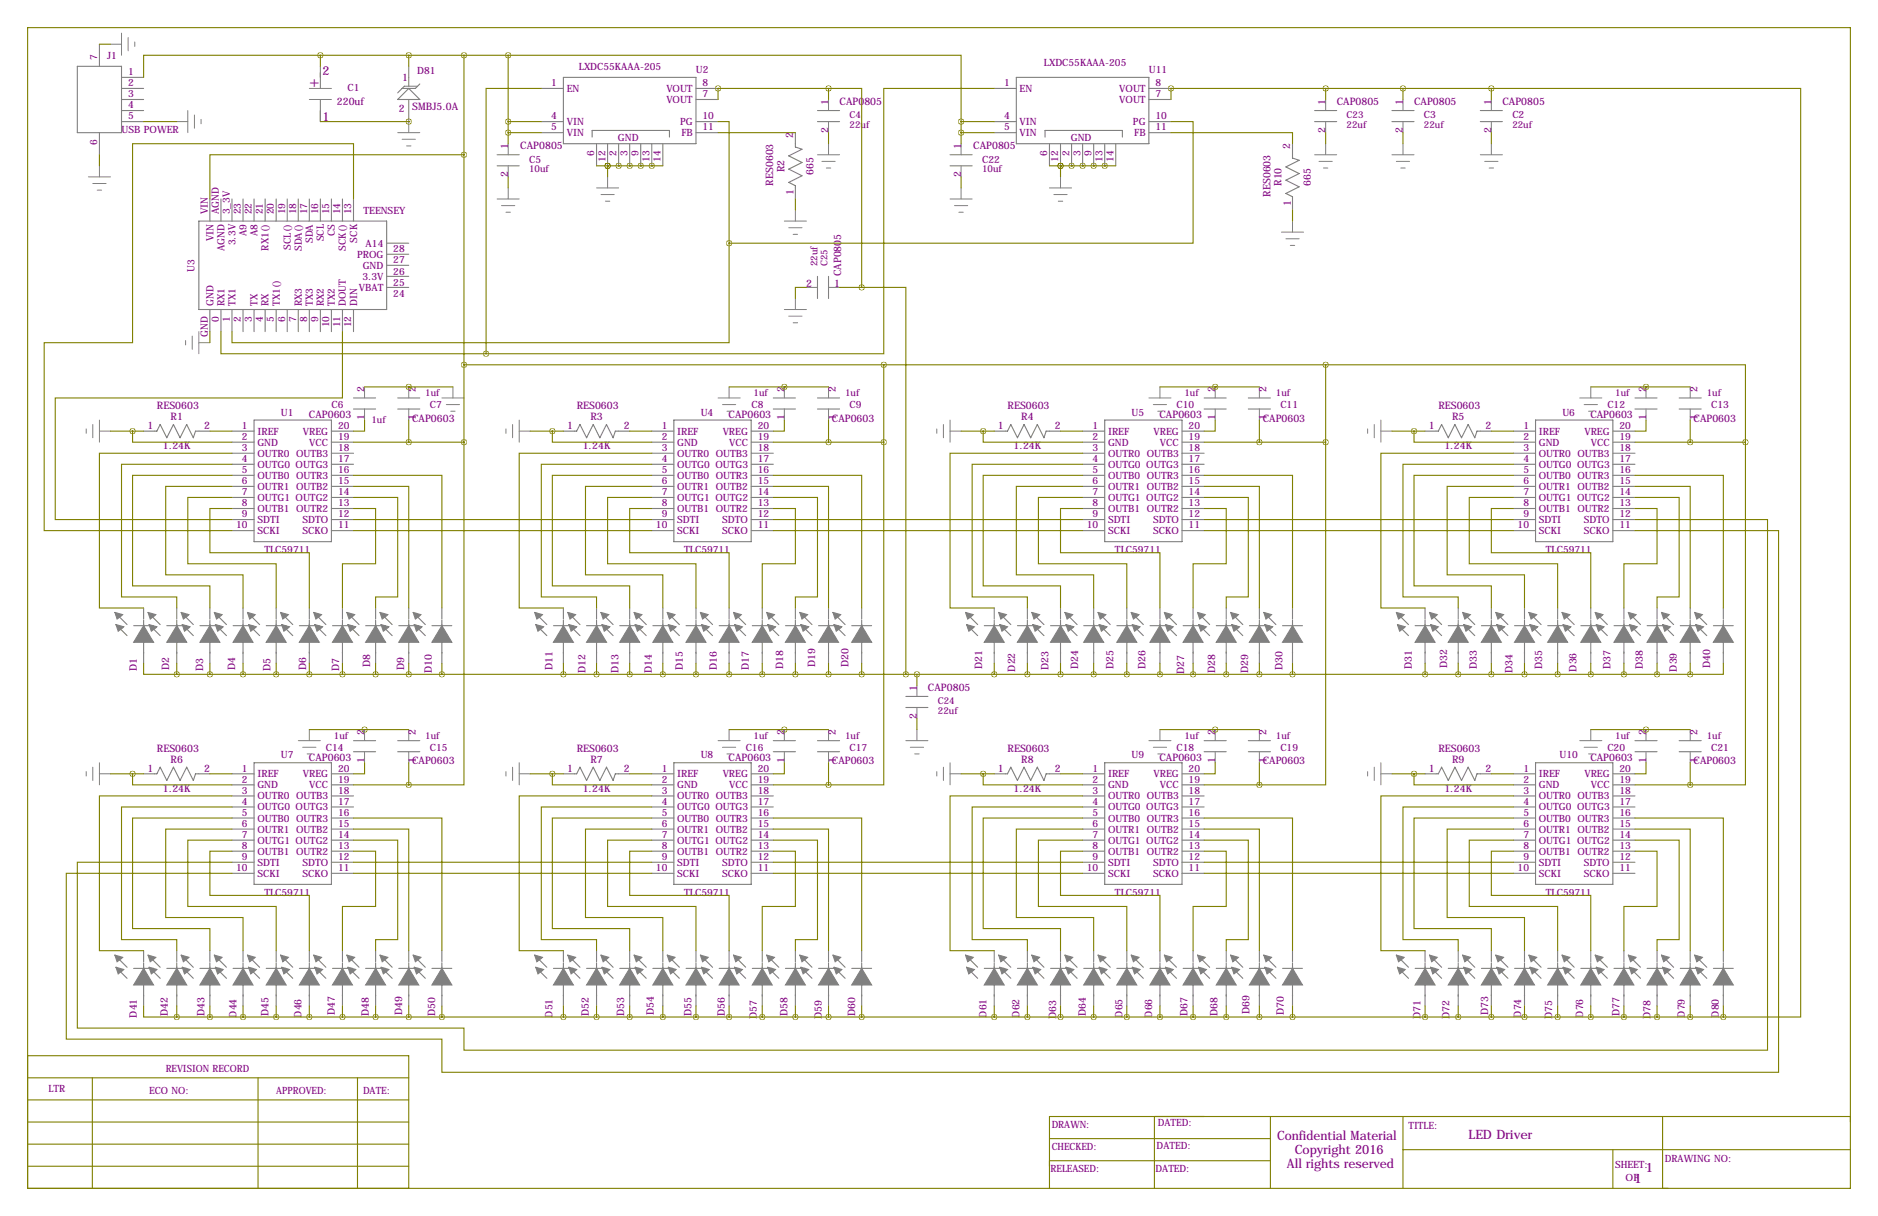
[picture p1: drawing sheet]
<svg xmlns="http://www.w3.org/2000/svg" width="432mm" height="279mm" viewBox="0 0 432 279" stroke-linecap="round" stroke-linejoin="round" font-family="sans-serif">
<defs><g id="words">
<text font-size="3.6" fill="#800080" x="71.1" y="20.1">+</text>
<g font-size="3" fill="#800080">
<text x="293.6" y="261.9">Confidential Material</text>
<text x="337.7" y="261.8">LED Driver</text>
<text x="295.9" y="268.5">All rights reserved</text>
<text x="297.7" y="265.2">Copyright 2016</text>
<text x="378.3" y="269.4">1</text>
<text x="375.8" y="271.9">1</text>
</g>
<g font-size="2.8" fill="#800080">
<text x="74.2" y="17.3">2</text>
<text x="74.2" y="27.9">1</text>
</g>
<g font-size="2.4" fill="#800080">
<text x="92.5" y="18.5">1</text>
<text x="77.5" y="24">220uf</text>
<text x="91.7" y="25.8">2</text>
<text x="94.8" y="25.3">SMBJ5.0A</text>
<text x="190.5" y="24.1" transform="rotate(-90 190.5 24.1)">1</text>
<text x="193" y="24.1">CAP0805</text>
<text x="304.8" y="24.1" transform="rotate(-90 304.8 24.1)">1</text>
<text x="307.3" y="24.1">CAP0805</text>
<text x="322.6" y="24.1" transform="rotate(-90 322.6 24.1)">1</text>
<text x="325.1" y="24.1">CAP0805</text>
<text x="342.9" y="24.1" transform="rotate(-90 342.9 24.1)">1</text>
<text x="345.4" y="24.1">CAP0805</text>
<text x="116.8" y="34.3" transform="rotate(-90 116.8 34.3)">1</text>
<text x="119.6" y="34.3">CAP0805</text>
<text x="182.4" y="31.8" transform="rotate(-90 182.4 31.8)">2</text>
<text x="190.5" y="30.5" transform="rotate(-90 190.5 30.5)">2</text>
<text x="221" y="34.3" transform="rotate(-90 221 34.3)">1</text>
<text x="223.8" y="34.3">CAP0805</text>
<text x="296.7" y="34.3" transform="rotate(-90 296.7 34.3)">2</text>
<text x="304.8" y="30.5" transform="rotate(-90 304.8 30.5)">2</text>
<text x="322.6" y="30.5" transform="rotate(-90 322.6 30.5)">2</text>
<text x="342.9" y="30.5" transform="rotate(-90 342.9 30.5)">2</text>
<text x="116.8" y="40.7" transform="rotate(-90 116.8 40.7)">2</text>
<text x="180.3" y="39.5" transform="rotate(-90 180.3 39.5)">R2</text>
<text x="187.1" y="40.1" transform="rotate(-90 187.1 40.1)">665</text>
<text x="221" y="40.7" transform="rotate(-90 221 40.7)">2</text>
<text x="177.8" y="42.6" transform="rotate(-90 177.8 42.6)">RES0603</text>
<text x="182.5" y="44.9" transform="rotate(-90 182.5 44.9)">1</text>
<text x="292.1" y="45.2" transform="rotate(-90 292.1 45.2)">RES0603</text>
<text x="294.6" y="42.7" transform="rotate(-90 294.6 42.7)">R10</text>
<text x="296.8" y="47.4" transform="rotate(-90 296.8 47.4)">1</text>
<text x="301.4" y="42.7" transform="rotate(-90 301.4 42.7)">665</text>
<text x="193.4" y="63.5" transform="rotate(-90 193.4 63.5)">CAP0805</text>
<text x="185.4" y="66">2</text>
<text x="191.8" y="66">1</text>
<text x="36.1" y="94">RES0603</text>
<text x="83.8" y="90.2" transform="rotate(-90 83.8 90.2)">2</text>
<text x="95.6" y="90.2" transform="rotate(-90 95.6 90.2)">2</text>
<text x="132.6" y="94">RES0603</text>
<text x="180.3" y="90.2" transform="rotate(-90 180.3 90.2)">2</text>
<text x="192.2" y="90.2" transform="rotate(-90 192.2 90.2)">2</text>
<text x="231.7" y="94">RES0603</text>
<text x="279.4" y="90.2" transform="rotate(-90 279.4 90.2)">2</text>
<text x="291.2" y="90.2" transform="rotate(-90 291.2 90.2)">2</text>
<text x="330.7" y="94">RES0603</text>
<text x="378.5" y="90.2" transform="rotate(-90 378.5 90.2)">2</text>
<text x="390.3" y="90.2" transform="rotate(-90 390.3 90.2)">2</text>
<text x="33.9" y="98.7">1</text>
<text x="39.2" y="96.5">R1</text>
<text x="46.9" y="98.6">2</text>
<text x="71" y="96.1">CAP0603</text>
<text x="83.8" y="96.6" transform="rotate(-90 83.8 96.6)">1</text>
<text x="94.7" y="96.9">CAP0603</text>
<text x="95.6" y="96.6" transform="rotate(-90 95.6 96.6)">1</text>
<text x="130.4" y="98.7">1</text>
<text x="135.7" y="96.5">R3</text>
<text x="143.5" y="98.6">2</text>
<text x="167.5" y="96.1">CAP0603</text>
<text x="180.3" y="96.6" transform="rotate(-90 180.3 96.6)">1</text>
<text x="191.3" y="96.9">CAP0603</text>
<text x="192.2" y="96.6" transform="rotate(-90 192.2 96.6)">1</text>
<text x="229.5" y="98.7">1</text>
<text x="234.8" y="96.5">R4</text>
<text x="242.5" y="98.6">2</text>
<text x="266.6" y="96.1">CAP0603</text>
<text x="279.4" y="96.6" transform="rotate(-90 279.4 96.6)">1</text>
<text x="290.3" y="96.9">CAP0603</text>
<text x="291.2" y="96.6" transform="rotate(-90 291.2 96.6)">1</text>
<text x="328.5" y="98.7">1</text>
<text x="333.9" y="96.5">R5</text>
<text x="341.6" y="98.6">2</text>
<text x="365.7" y="96.1">CAP0603</text>
<text x="378.5" y="96.6" transform="rotate(-90 378.5 96.6)">1</text>
<text x="389.4" y="96.9">CAP0603</text>
<text x="390.3" y="96.6" transform="rotate(-90 390.3 96.6)">1</text>
<text x="37.5" y="103.3">1.24K</text>
<text x="134" y="103.3">1.24K</text>
<text x="233" y="103.3">1.24K</text>
<text x="332.1" y="103.3">1.24K</text>
<text x="31.5" y="154.1" transform="rotate(-90 31.5 154.1)">D1</text>
<text x="38.9" y="153.9" transform="rotate(-90 38.9 153.9)">D2</text>
<text x="46.7" y="154.1" transform="rotate(-90 46.7 154.1)">D3</text>
<text x="54.1" y="153.9" transform="rotate(-90 54.1 153.9)">D4</text>
<text x="62.2" y="154.1" transform="rotate(-90 62.2 154.1)">D5</text>
<text x="70.4" y="153.9" transform="rotate(-90 70.4 153.9)">D6</text>
<text x="78" y="154.1" transform="rotate(-90 78 154.1)">D7</text>
<text x="85.1" y="153.4" transform="rotate(-90 85.1 153.4)">D8</text>
<text x="93" y="153.9" transform="rotate(-90 93 153.9)">D9</text>
<text x="99.3" y="154.6" transform="rotate(-90 99.3 154.6)">D10</text>
<text x="127" y="154.1" transform="rotate(-90 127 154.1)">D11</text>
<text x="134.6" y="154.6" transform="rotate(-90 134.6 154.6)">D12</text>
<text x="142.2" y="154.6" transform="rotate(-90 142.2 154.6)">D13</text>
<text x="149.9" y="154.6" transform="rotate(-90 149.9 154.6)">D14</text>
<text x="157" y="154.1" transform="rotate(-90 157 154.1)">D15</text>
<text x="164.8" y="154.1" transform="rotate(-90 164.8 154.1)">D16</text>
<text x="172.2" y="154.1" transform="rotate(-90 172.2 154.1)">D17</text>
<text x="180.1" y="153.8" transform="rotate(-90 180.1 153.8)">D18</text>
<text x="187.5" y="153.3" transform="rotate(-90 187.5 153.3)">D19</text>
<text x="195.1" y="153.3" transform="rotate(-90 195.1 153.3)">D20</text>
<text x="225.8" y="153.8" transform="rotate(-90 225.8 153.8)">D21</text>
<text x="233.4" y="154.3" transform="rotate(-90 233.4 154.3)">D22</text>
<text x="241" y="154.1" transform="rotate(-90 241 154.1)">D23</text>
<text x="247.9" y="153.8" transform="rotate(-90 247.9 153.8)">D24</text>
<text x="256" y="153.8" transform="rotate(-90 256 153.8)">D25</text>
<text x="263.4" y="153.8" transform="rotate(-90 263.4 153.8)">D26</text>
<text x="272.3" y="154.8" transform="rotate(-90 272.3 154.8)">D27</text>
<text x="279.4" y="154.6" transform="rotate(-90 279.4 154.6)">D28</text>
<text x="287" y="154.6" transform="rotate(-90 287 154.6)">D29</text>
<text x="294.9" y="154.1" transform="rotate(-90 294.9 154.1)">D30</text>
<text x="324.6" y="153.8" transform="rotate(-90 324.6 153.8)">D31</text>
<text x="332.7" y="153.5" transform="rotate(-90 332.7 153.5)">D32</text>
<text x="339.6" y="153.8" transform="rotate(-90 339.6 153.8)">D33</text>
<text x="347.7" y="154.6" transform="rotate(-90 347.7 154.6)">D34</text>
<text x="354.6" y="153.8" transform="rotate(-90 354.6 153.8)">D35</text>
<text x="362.5" y="154.3" transform="rotate(-90 362.5 154.3)">D36</text>
<text x="370.3" y="153.8" transform="rotate(-90 370.3 153.8)">D37</text>
<text x="377.7" y="153.8" transform="rotate(-90 377.7 153.8)">D38</text>
<text x="385.6" y="154.3" transform="rotate(-90 385.6 154.3)">D39</text>
<text x="393.2" y="153.5" transform="rotate(-90 393.2 153.5)">D40</text>
<text x="210.8" y="158.8" transform="rotate(-90 210.8 158.8)">1</text>
<text x="213.4" y="158.8">CAP0805</text>
<text x="210.8" y="165.2" transform="rotate(-90 210.8 165.2)">2</text>
<text x="36.1" y="172.7">RES0603</text>
<text x="83.8" y="168.9" transform="rotate(-90 83.8 168.9)">2</text>
<text x="95.6" y="168.9" transform="rotate(-90 95.6 168.9)">2</text>
<text x="132.6" y="172.7">RES0603</text>
<text x="180.3" y="168.9" transform="rotate(-90 180.3 168.9)">2</text>
<text x="192.2" y="168.9" transform="rotate(-90 192.2 168.9)">2</text>
<text x="231.7" y="172.7">RES0603</text>
<text x="279.4" y="168.9" transform="rotate(-90 279.4 168.9)">2</text>
<text x="291.2" y="168.9" transform="rotate(-90 291.2 168.9)">2</text>
<text x="330.7" y="172.7">RES0603</text>
<text x="378.5" y="168.9" transform="rotate(-90 378.5 168.9)">2</text>
<text x="390.3" y="168.9" transform="rotate(-90 390.3 168.9)">2</text>
<text x="33.9" y="177.4">1</text>
<text x="39.2" y="175.3">R6</text>
<text x="46.9" y="177.3">2</text>
<text x="71" y="174.9">CAP0603</text>
<text x="83.8" y="175.3" transform="rotate(-90 83.8 175.3)">1</text>
<text x="94.7" y="175.7">CAP0603</text>
<text x="95.6" y="175.3" transform="rotate(-90 95.6 175.3)">1</text>
<text x="130.4" y="177.4">1</text>
<text x="135.7" y="175.3">R7</text>
<text x="143.5" y="177.3">2</text>
<text x="167.5" y="174.9">CAP0603</text>
<text x="180.3" y="175.3" transform="rotate(-90 180.3 175.3)">1</text>
<text x="191.3" y="175.7">CAP0603</text>
<text x="192.2" y="175.3" transform="rotate(-90 192.2 175.3)">1</text>
<text x="229.5" y="177.4">1</text>
<text x="234.8" y="175.3">R8</text>
<text x="242.5" y="177.3">2</text>
<text x="266.6" y="174.9">CAP0603</text>
<text x="279.4" y="175.3" transform="rotate(-90 279.4 175.3)">1</text>
<text x="290.3" y="175.7">CAP0603</text>
<text x="291.2" y="175.3" transform="rotate(-90 291.2 175.3)">1</text>
<text x="328.5" y="177.4">1</text>
<text x="333.9" y="175.3">R9</text>
<text x="341.6" y="177.3">2</text>
<text x="365.7" y="174.9">CAP0603</text>
<text x="378.5" y="175.3" transform="rotate(-90 378.5 175.3)">1</text>
<text x="389.4" y="175.7">CAP0603</text>
<text x="390.3" y="175.3" transform="rotate(-90 390.3 175.3)">1</text>
<text x="37.5" y="182">1.24K</text>
<text x="134" y="182">1.24K</text>
<text x="233" y="182">1.24K</text>
<text x="332.1" y="182">1.24K</text>
<text x="31.5" y="233.8" transform="rotate(-90 31.5 233.8)">D41</text>
<text x="38.6" y="233.6" transform="rotate(-90 38.6 233.6)">D42</text>
<text x="47" y="233.6" transform="rotate(-90 47 233.6)">D43</text>
<text x="54.4" y="233.8" transform="rotate(-90 54.4 233.8)">D44</text>
<text x="61.7" y="233.6" transform="rotate(-90 61.7 233.6)">D45</text>
<text x="69.3" y="233.8" transform="rotate(-90 69.3 233.8)">D46</text>
<text x="77" y="233.3" transform="rotate(-90 77 233.3)">D47</text>
<text x="84.8" y="233.6" transform="rotate(-90 84.8 233.6)">D48</text>
<text x="92.5" y="233.3" transform="rotate(-90 92.5 233.3)">D49</text>
<text x="100.1" y="233.6" transform="rotate(-90 100.1 233.6)">D50</text>
<text x="127" y="233.8" transform="rotate(-90 127 233.8)">D51</text>
<text x="135.4" y="233.6" transform="rotate(-90 135.4 233.6)">D52</text>
<text x="143.5" y="233.6" transform="rotate(-90 143.5 233.6)">D53</text>
<text x="150.4" y="233.3" transform="rotate(-90 150.4 233.3)">D54</text>
<text x="159" y="233.6" transform="rotate(-90 159 233.6)">D55</text>
<text x="166.6" y="233.6" transform="rotate(-90 166.6 233.6)">D56</text>
<text x="181.1" y="233.6" transform="rotate(-90 181.1 233.6)">D58</text>
<text x="196.6" y="233.6" transform="rotate(-90 196.6 233.6)">D60</text>
<text x="226.8" y="233.8" transform="rotate(-90 226.8 233.8)">D61</text>
<text x="234.4" y="233.8" transform="rotate(-90 234.4 233.8)">D62</text>
<text x="249.7" y="233.6" transform="rotate(-90 249.7 233.6)">D64</text>
<text x="258.1" y="233.8" transform="rotate(-90 258.1 233.8)">D65</text>
<text x="264.9" y="233.8" transform="rotate(-90 264.9 233.8)">D66</text>
<text x="273" y="233.6" transform="rotate(-90 273 233.6)">D67</text>
<text x="279.9" y="233.6" transform="rotate(-90 279.9 233.6)">D68</text>
<text x="287.3" y="233" transform="rotate(-90 287.3 233)">D69</text>
<text x="295.1" y="233.3" transform="rotate(-90 295.1 233.3)">D70</text>
<text x="342.1" y="233.3" transform="rotate(-90 342.1 233.3)">D73</text>
<text x="349.8" y="233.8" transform="rotate(-90 349.8 233.8)">D74</text>
<text x="364" y="233.8" transform="rotate(-90 364 233.8)">D76</text>
<text x="372.4" y="233.6" transform="rotate(-90 372.4 233.6)">D77</text>
<text x="387.3" y="233.8" transform="rotate(-90 387.3 233.8)">D79</text>
<text x="395.2" y="233.8" transform="rotate(-90 395.2 233.8)">D80</text>
<text x="174" y="234.1" transform="rotate(-90 174 234.1)">D57</text>
<text x="189" y="234.1" transform="rotate(-90 189 234.1)">D59</text>
<text x="242.8" y="234.1" transform="rotate(-90 242.8 234.1)">D63</text>
<text x="326.6" y="234.1" transform="rotate(-90 326.6 234.1)">D71</text>
<text x="333.2" y="234.1" transform="rotate(-90 333.2 234.1)">D72</text>
<text x="356.9" y="234.1" transform="rotate(-90 356.9 234.1)">D75</text>
<text x="379.5" y="234.1" transform="rotate(-90 379.5 234.1)">D78</text>
</g>
<g font-size="2.3" fill="#800080">
<text x="22.4" y="13.7" transform="rotate(-90 22.4 13.7)">7</text>
<text x="24.6" y="13.5">J1</text>
<text x="29.5" y="17.3">1</text>
<text x="95.9" y="17">D81</text>
<text x="133.1" y="16.1">LXDC55KAAA-205</text>
<text x="160" y="16.8">U2</text>
<text x="240" y="15.1">LXDC55KAAA-205</text>
<text x="264.2" y="16.8">U11</text>
<text x="29.5" y="19.8">2</text>
<text x="29.5" y="22.4">3</text>
<text x="79.9" y="20.8">C1</text>
<text x="126.7" y="19.8">1</text>
<text x="130.3" y="21.1">EN</text>
<text x="153.2" y="21.1">VOUT</text>
<text x="153.2" y="23.7">VOUT</text>
<text x="161.5" y="19.8">8</text>
<text x="161.5" y="22.4">7</text>
<text x="230.9" y="19.8">1</text>
<text x="234.4" y="21.1">EN</text>
<text x="257.4" y="21.1">VOUT</text>
<text x="257.4" y="23.7">VOUT</text>
<text x="265.7" y="19.8">8</text>
<text x="265.7" y="22.4">7</text>
<text x="29.5" y="24.9">4</text>
<text x="29.5" y="27.4">5</text>
<text x="126.7" y="27.4">4</text>
<text x="126.7" y="30">5</text>
<text x="130.3" y="28.7">VIN</text>
<text x="156.4" y="28.7">PG</text>
<text x="161.5" y="27.4">10</text>
<text x="161.5" y="30">11</text>
<text x="230.9" y="27.4">4</text>
<text x="230.9" y="30">5</text>
<text x="234.4" y="28.7">VIN</text>
<text x="260.5" y="28.7">PG</text>
<text x="265.7" y="27.4">10</text>
<text x="265.7" y="30">11</text>
<text x="327.4" y="27.2">C3</text>
<text x="347.7" y="27.2">C2</text>
<text x="22.4" y="33.3" transform="rotate(-90 22.4 33.3)">6</text>
<text x="27.9" y="30.6">USB POWER</text>
<text x="130.3" y="31.3">VIN</text>
<text x="136.7" y="35.8" transform="rotate(-90 136.7 35.8)">6</text>
<text x="141.7" y="35.8" transform="rotate(-90 141.7 35.8)">2</text>
<text x="142.1" y="32.3">GND</text>
<text x="144.3" y="35.8" transform="rotate(-90 144.3 35.8)">3</text>
<text x="146.8" y="35.8" transform="rotate(-90 146.8 35.8)">9</text>
<text x="156.7" y="31.3">FB</text>
<text x="234.4" y="31.3">VIN</text>
<text x="240.8" y="35.8" transform="rotate(-90 240.8 35.8)">6</text>
<text x="245.9" y="35.8" transform="rotate(-90 245.9 35.8)">2</text>
<text x="246.2" y="32.3">GND</text>
<text x="248.4" y="35.8" transform="rotate(-90 248.4 35.8)">3</text>
<text x="251" y="35.8" transform="rotate(-90 251 35.8)">9</text>
<text x="260.8" y="31.3">FB</text>
<text x="121.7" y="37.3">C5</text>
<text x="139.2" y="37.1" transform="rotate(-90 139.2 37.1)">12</text>
<text x="149.4" y="37.1" transform="rotate(-90 149.4 37.1)">13</text>
<text x="151.9" y="37.1" transform="rotate(-90 151.9 37.1)">14</text>
<text x="225.8" y="37.3">C22</text>
<text x="243.3" y="37.1" transform="rotate(-90 243.3 37.1)">12</text>
<text x="253.5" y="37.1" transform="rotate(-90 253.5 37.1)">13</text>
<text x="256" y="37.1" transform="rotate(-90 256 37.1)">14</text>
<text x="47.8" y="49.3" transform="rotate(-90 47.8 49.3)">VIN</text>
<text x="50.3" y="49.3" transform="rotate(-90 50.3 49.3)">AGND</text>
<text x="52.8" y="49.3" transform="rotate(-90 52.8 49.3)">3_3V</text>
<text x="55.4" y="49.3" transform="rotate(-90 55.4 49.3)">23</text>
<text x="57.9" y="49.3" transform="rotate(-90 57.9 49.3)">22</text>
<text x="60.5" y="49.3" transform="rotate(-90 60.5 49.3)">21</text>
<text x="63" y="49.3" transform="rotate(-90 63 49.3)">20</text>
<text x="65.5" y="49.3" transform="rotate(-90 65.5 49.3)">19</text>
<text x="68.1" y="49.3" transform="rotate(-90 68.1 49.3)">18</text>
<text x="70.6" y="49.3" transform="rotate(-90 70.6 49.3)">17</text>
<text x="73.2" y="49.3" transform="rotate(-90 73.2 49.3)">16</text>
<text x="75.7" y="49.3" transform="rotate(-90 75.7 49.3)">15</text>
<text x="78.2" y="49.3" transform="rotate(-90 78.2 49.3)">14</text>
<text x="80.8" y="49.3" transform="rotate(-90 80.8 49.3)">13</text>
<text x="83.6" y="49.3">TEENSEY</text>
<text x="49.1" y="55.5" transform="rotate(-90 49.1 55.5)">VIN</text>
<text x="51.6" y="57.7" transform="rotate(-90 51.6 57.7)">AGND</text>
<text x="54.1" y="56.4" transform="rotate(-90 54.1 56.4)">3.3V</text>
<text x="56.7" y="54.3" transform="rotate(-90 56.7 54.3)">A9</text>
<text x="59.2" y="54.3" transform="rotate(-90 59.2 54.3)">A8</text>
<text x="61.8" y="57.6" transform="rotate(-90 61.8 57.6)">RX1()</text>
<text x="66.8" y="57.4" transform="rotate(-90 66.8 57.4)">SCL()</text>
<text x="69.4" y="57.7" transform="rotate(-90 69.4 57.7)">SDA()</text>
<text x="71.9" y="55.9" transform="rotate(-90 71.9 55.9)">SDA</text>
<text x="74.5" y="55.5" transform="rotate(-90 74.5 55.5)">SCL</text>
<text x="77" y="54.3" transform="rotate(-90 77 54.3)">CS</text>
<text x="79.5" y="57.6" transform="rotate(-90 79.5 57.6)">SCK()</text>
<text x="82.1" y="55.7" transform="rotate(-90 82.1 55.7)">SCK</text>
<text x="82.1" y="59.2">PROG</text>
<text x="84.1" y="56.7">A14</text>
<text x="90.4" y="58">28</text>
<text x="44.7" y="62.4" transform="rotate(-90 44.7 62.4)">U3</text>
<text x="83.3" y="64.3">3.3V</text>
<text x="83.4" y="61.8">GND</text>
<text x="90.4" y="65.6">25</text>
<text x="90.4" y="63.1">26</text>
<text x="90.4" y="60.5">27</text>
<text x="49.1" y="70.4" transform="rotate(-90 49.1 70.4)">GND</text>
<text x="51.6" y="70.4" transform="rotate(-90 51.6 70.4)">RX1</text>
<text x="54.1" y="70.4" transform="rotate(-90 54.1 70.4)">TX1</text>
<text x="59.2" y="70.4" transform="rotate(-90 59.2 70.4)">TX</text>
<text x="61.8" y="70.4" transform="rotate(-90 61.8 70.4)">RX</text>
<text x="64.3" y="70.4" transform="rotate(-90 64.3 70.4)">TX1()</text>
<text x="69.4" y="70.4" transform="rotate(-90 69.4 70.4)">RX3</text>
<text x="71.9" y="70.4" transform="rotate(-90 71.9 70.4)">TX3</text>
<text x="74.5" y="70.4" transform="rotate(-90 74.5 70.4)">RX2</text>
<text x="77" y="70.4" transform="rotate(-90 77 70.4)">TX2</text>
<text x="79.5" y="70.4" transform="rotate(-90 79.5 70.4)">DOUT</text>
<text x="82.1" y="70.4" transform="rotate(-90 82.1 70.4)">DIN</text>
<text x="82.5" y="66.8">VBAT</text>
<text x="90.4" y="68.2">24</text>
<text x="47.8" y="77.4" transform="rotate(-90 47.8 77.4)">GND</text>
<text x="50.3" y="73.9" transform="rotate(-90 50.3 73.9)">0</text>
<text x="52.8" y="73.9" transform="rotate(-90 52.8 73.9)">1</text>
<text x="55.4" y="73.9" transform="rotate(-90 55.4 73.9)">2</text>
<text x="57.9" y="73.9" transform="rotate(-90 57.9 73.9)">3</text>
<text x="60.5" y="73.9" transform="rotate(-90 60.5 73.9)">4</text>
<text x="63" y="73.9" transform="rotate(-90 63 73.9)">5</text>
<text x="65.5" y="73.9" transform="rotate(-90 65.5 73.9)">6</text>
<text x="68.1" y="73.9" transform="rotate(-90 68.1 73.9)">7</text>
<text x="70.6" y="73.9" transform="rotate(-90 70.6 73.9)">8</text>
<text x="73.2" y="73.9" transform="rotate(-90 73.2 73.9)">9</text>
<text x="75.7" y="75.2" transform="rotate(-90 75.7 75.2)">10</text>
<text x="78.2" y="75.2" transform="rotate(-90 78.2 75.2)">11</text>
<text x="80.8" y="75.2" transform="rotate(-90 80.8 75.2)">12</text>
<text x="64.6" y="95.5">U1</text>
<text x="76.3" y="93.8">C6</text>
<text x="98.8" y="93.8">C7</text>
<text x="161.1" y="95.5">U4</text>
<text x="172.8" y="93.8">C8</text>
<text x="195.3" y="93.8">C9</text>
<text x="260.2" y="95.5">U5</text>
<text x="270.5" y="93.8">C10</text>
<text x="294.4" y="93.8">C11</text>
<text x="359.2" y="95.5">U6</text>
<text x="369.6" y="93.8">C12</text>
<text x="393.4" y="93.8">C13</text>
<text x="55.6" y="98.6">1</text>
<text x="55.6" y="101.1">2</text>
<text x="59.2" y="99.9">IREF</text>
<text x="69.6" y="99.9">VREG</text>
<text x="77.7" y="98.6">20</text>
<text x="77.7" y="101.1">19</text>
<text x="152.1" y="98.6">1</text>
<text x="152.1" y="101.1">2</text>
<text x="155.7" y="99.9">IREF</text>
<text x="166.2" y="99.9">VREG</text>
<text x="174.2" y="98.6">20</text>
<text x="174.2" y="101.1">19</text>
<text x="251.2" y="98.6">1</text>
<text x="251.2" y="101.1">2</text>
<text x="254.8" y="99.9">IREF</text>
<text x="265.2" y="99.9">VREG</text>
<text x="273.3" y="98.6">20</text>
<text x="273.3" y="101.1">19</text>
<text x="350.3" y="98.6">1</text>
<text x="350.3" y="101.1">2</text>
<text x="353.8" y="99.9">IREF</text>
<text x="364.3" y="99.9">VREG</text>
<text x="372.4" y="98.6">20</text>
<text x="372.4" y="101.1">19</text>
<text x="55.6" y="103.6">3</text>
<text x="55.6" y="106.2">4</text>
<text x="59.2" y="102.4">GND</text>
<text x="59.2" y="104.9">OUTR0 OUTB3</text>
<text x="59.2" y="107.5">OUTG0 OUTG3</text>
<text x="71.1" y="102.4">VCC</text>
<text x="77.7" y="103.6">18</text>
<text x="77.7" y="106.2">17</text>
<text x="152.1" y="103.6">3</text>
<text x="152.1" y="106.2">4</text>
<text x="155.7" y="102.4">GND</text>
<text x="155.7" y="104.9">OUTR0 OUTB3</text>
<text x="155.7" y="107.5">OUTG0 OUTG3</text>
<text x="167.6" y="102.4">VCC</text>
<text x="174.2" y="103.6">18</text>
<text x="174.2" y="106.2">17</text>
<text x="251.2" y="103.6">3</text>
<text x="251.2" y="106.2">4</text>
<text x="254.8" y="102.4">GND</text>
<text x="254.8" y="104.9">OUTR0 OUTB3</text>
<text x="254.8" y="107.5">OUTG0 OUTG3</text>
<text x="266.7" y="102.4">VCC</text>
<text x="273.3" y="103.6">18</text>
<text x="273.3" y="106.2">17</text>
<text x="350.3" y="103.6">3</text>
<text x="350.3" y="106.2">4</text>
<text x="353.8" y="102.4">GND</text>
<text x="353.8" y="104.9">OUTR0 OUTB3</text>
<text x="353.8" y="107.5">OUTG0 OUTG3</text>
<text x="365.8" y="102.4">VCC</text>
<text x="372.4" y="103.6">18</text>
<text x="372.4" y="106.2">17</text>
<text x="55.6" y="108.7">5</text>
<text x="55.6" y="111.3">6</text>
<text x="55.6" y="113.8">7</text>
<text x="59.2" y="110">OUTB0 OUTR3</text>
<text x="59.2" y="112.6">OUTR1 OUTB2</text>
<text x="77.7" y="108.7">16</text>
<text x="77.7" y="111.3">15</text>
<text x="77.7" y="113.8">14</text>
<text x="152.1" y="108.7">5</text>
<text x="152.1" y="111.3">6</text>
<text x="152.1" y="113.8">7</text>
<text x="155.7" y="110">OUTB0 OUTR3</text>
<text x="155.7" y="112.6">OUTR1 OUTB2</text>
<text x="174.2" y="108.7">16</text>
<text x="174.2" y="111.3">15</text>
<text x="174.2" y="113.8">14</text>
<text x="251.2" y="108.7">5</text>
<text x="251.2" y="111.3">6</text>
<text x="251.2" y="113.8">7</text>
<text x="254.8" y="110">OUTB0 OUTR3</text>
<text x="254.8" y="112.6">OUTR1 OUTB2</text>
<text x="273.3" y="108.7">16</text>
<text x="273.3" y="111.3">15</text>
<text x="273.3" y="113.8">14</text>
<text x="350.3" y="108.7">5</text>
<text x="350.3" y="111.3">6</text>
<text x="350.3" y="113.8">7</text>
<text x="353.8" y="110">OUTB0 OUTR3</text>
<text x="353.8" y="112.6">OUTR1 OUTB2</text>
<text x="372.4" y="108.7">16</text>
<text x="372.4" y="111.3">15</text>
<text x="372.4" y="113.8">14</text>
<text x="55.6" y="116.3">8</text>
<text x="55.6" y="118.9">9</text>
<text x="59.2" y="115.1">OUTG1 OUTG2</text>
<text x="59.2" y="117.6">OUTB1 OUTR2</text>
<text x="77.7" y="116.3">13</text>
<text x="77.7" y="118.9">12</text>
<text x="152.1" y="116.3">8</text>
<text x="152.1" y="118.9">9</text>
<text x="155.7" y="115.1">OUTG1 OUTG2</text>
<text x="155.7" y="117.6">OUTB1 OUTR2</text>
<text x="174.2" y="116.3">13</text>
<text x="174.2" y="118.9">12</text>
<text x="251.2" y="116.3">8</text>
<text x="251.2" y="118.9">9</text>
<text x="254.8" y="115.1">OUTG1 OUTG2</text>
<text x="254.8" y="117.6">OUTB1 OUTR2</text>
<text x="273.3" y="116.3">13</text>
<text x="273.3" y="118.9">12</text>
<text x="350.3" y="116.3">8</text>
<text x="350.3" y="118.9">9</text>
<text x="353.8" y="115.1">OUTG1 OUTG2</text>
<text x="353.8" y="117.6">OUTB1 OUTR2</text>
<text x="372.4" y="116.3">13</text>
<text x="372.4" y="118.9">12</text>
<text x="54.3" y="121.4">10</text>
<text x="59.2" y="120.2">SDTI</text>
<text x="59.2" y="122.7">SCKI</text>
<text x="69.5" y="120.2">SDTO</text>
<text x="69.5" y="122.7">SCKO</text>
<text x="77.7" y="121.4">11</text>
<text x="150.8" y="121.4">10</text>
<text x="155.7" y="120.2">SDTI</text>
<text x="155.7" y="122.7">SCKI</text>
<text x="166.1" y="120.2">SDTO</text>
<text x="166.1" y="122.7">SCKO</text>
<text x="174.2" y="121.4">11</text>
<text x="249.9" y="121.4">10</text>
<text x="254.8" y="120.2">SDTI</text>
<text x="254.8" y="122.7">SCKI</text>
<text x="265.1" y="120.2">SDTO</text>
<text x="265.1" y="122.7">SCKO</text>
<text x="273.3" y="121.4">11</text>
<text x="348.9" y="121.4">10</text>
<text x="353.8" y="120.2">SDTI</text>
<text x="353.8" y="122.7">SCKI</text>
<text x="364.2" y="120.2">SDTO</text>
<text x="364.2" y="122.7">SCKO</text>
<text x="372.4" y="121.4">11</text>
<text x="60.8" y="127.1">TLC59711</text>
<text x="157.3" y="127.1">TLC59711</text>
<text x="256.4" y="127.1">TLC59711</text>
<text x="355.4" y="127.1">TLC59711</text>
<text x="74.9" y="172.6">C14</text>
<text x="98.8" y="172.6">C15</text>
<text x="171.4" y="172.6">C16</text>
<text x="195.3" y="172.6">C17</text>
<text x="270.5" y="172.6">C18</text>
<text x="294.4" y="172.6">C19</text>
<text x="369.6" y="172.6">C20</text>
<text x="393.4" y="172.6">C21</text>
<text x="55.6" y="177.3">1</text>
<text x="55.6" y="179.8">2</text>
<text x="59.2" y="178.6">IREF</text>
<text x="64.6" y="174.2">U7</text>
<text x="69.6" y="178.6">VREG</text>
<text x="77.7" y="177.3">20</text>
<text x="77.7" y="179.8">19</text>
<text x="152.1" y="177.3">1</text>
<text x="152.1" y="179.8">2</text>
<text x="155.7" y="178.6">IREF</text>
<text x="161.1" y="174.2">U8</text>
<text x="166.2" y="178.6">VREG</text>
<text x="174.2" y="177.3">20</text>
<text x="174.2" y="179.8">19</text>
<text x="251.2" y="177.3">1</text>
<text x="251.2" y="179.8">2</text>
<text x="254.8" y="178.6">IREF</text>
<text x="260.2" y="174.2">U9</text>
<text x="265.2" y="178.6">VREG</text>
<text x="273.3" y="177.3">20</text>
<text x="273.3" y="179.8">19</text>
<text x="350.3" y="177.3">1</text>
<text x="350.3" y="179.8">2</text>
<text x="353.8" y="178.6">IREF</text>
<text x="358.6" y="174.2">U10</text>
<text x="364.3" y="178.6">VREG</text>
<text x="372.4" y="177.3">20</text>
<text x="372.4" y="179.8">19</text>
<text x="55.6" y="182.4">3</text>
<text x="55.6" y="184.9">4</text>
<text x="59.2" y="181.1">GND</text>
<text x="59.2" y="183.7">OUTR0 OUTB3</text>
<text x="71.1" y="181.1">VCC</text>
<text x="77.7" y="182.4">18</text>
<text x="77.7" y="184.9">17</text>
<text x="152.1" y="182.4">3</text>
<text x="152.1" y="184.9">4</text>
<text x="155.7" y="181.1">GND</text>
<text x="155.7" y="183.7">OUTR0 OUTB3</text>
<text x="167.6" y="181.1">VCC</text>
<text x="174.2" y="182.4">18</text>
<text x="174.2" y="184.9">17</text>
<text x="251.2" y="182.4">3</text>
<text x="251.2" y="184.9">4</text>
<text x="254.8" y="181.1">GND</text>
<text x="254.8" y="183.7">OUTR0 OUTB3</text>
<text x="266.7" y="181.1">VCC</text>
<text x="273.3" y="182.4">18</text>
<text x="273.3" y="184.9">17</text>
<text x="350.3" y="182.4">3</text>
<text x="350.3" y="184.9">4</text>
<text x="353.8" y="181.1">GND</text>
<text x="353.8" y="183.7">OUTR0 OUTB3</text>
<text x="365.8" y="181.1">VCC</text>
<text x="372.4" y="182.4">18</text>
<text x="372.4" y="184.9">17</text>
<text x="55.6" y="187.5">5</text>
<text x="55.6" y="190">6</text>
<text x="59.2" y="186.2">OUTG0 OUTG3</text>
<text x="59.2" y="188.8">OUTB0 OUTR3</text>
<text x="59.2" y="191.3">OUTR1 OUTB2</text>
<text x="77.7" y="187.5">16</text>
<text x="77.7" y="190">15</text>
<text x="152.1" y="187.5">5</text>
<text x="152.1" y="190">6</text>
<text x="155.7" y="186.2">OUTG0 OUTG3</text>
<text x="155.7" y="188.8">OUTB0 OUTR3</text>
<text x="155.7" y="191.3">OUTR1 OUTB2</text>
<text x="174.2" y="187.5">16</text>
<text x="174.2" y="190">15</text>
<text x="251.2" y="187.5">5</text>
<text x="251.2" y="190">6</text>
<text x="254.8" y="186.2">OUTG0 OUTG3</text>
<text x="254.8" y="188.8">OUTB0 OUTR3</text>
<text x="254.8" y="191.3">OUTR1 OUTB2</text>
<text x="273.3" y="187.5">16</text>
<text x="273.3" y="190">15</text>
<text x="350.3" y="187.5">5</text>
<text x="350.3" y="190">6</text>
<text x="353.8" y="186.2">OUTG0 OUTG3</text>
<text x="353.8" y="188.8">OUTB0 OUTR3</text>
<text x="353.8" y="191.3">OUTR1 OUTB2</text>
<text x="372.4" y="187.5">16</text>
<text x="372.4" y="190">15</text>
<text x="55.6" y="192.5">7</text>
<text x="55.6" y="195.1">8</text>
<text x="55.6" y="197.6">9</text>
<text x="59.2" y="193.8">OUTG1 OUTG2</text>
<text x="59.2" y="196.4">OUTB1 OUTR2</text>
<text x="77.7" y="192.5">14</text>
<text x="77.7" y="195.1">13</text>
<text x="77.7" y="197.6">12</text>
<text x="152.1" y="192.5">7</text>
<text x="152.1" y="195.1">8</text>
<text x="152.1" y="197.6">9</text>
<text x="155.7" y="193.8">OUTG1 OUTG2</text>
<text x="155.7" y="196.4">OUTB1 OUTR2</text>
<text x="174.2" y="192.5">14</text>
<text x="174.2" y="195.1">13</text>
<text x="174.2" y="197.6">12</text>
<text x="251.2" y="192.5">7</text>
<text x="251.2" y="195.1">8</text>
<text x="251.2" y="197.6">9</text>
<text x="254.8" y="193.8">OUTG1 OUTG2</text>
<text x="254.8" y="196.4">OUTB1 OUTR2</text>
<text x="273.3" y="192.5">14</text>
<text x="273.3" y="195.1">13</text>
<text x="273.3" y="197.6">12</text>
<text x="350.3" y="192.5">7</text>
<text x="350.3" y="195.1">8</text>
<text x="350.3" y="197.6">9</text>
<text x="353.8" y="193.8">OUTG1 OUTG2</text>
<text x="353.8" y="196.4">OUTB1 OUTR2</text>
<text x="372.4" y="192.5">14</text>
<text x="372.4" y="195.1">13</text>
<text x="372.4" y="197.6">12</text>
<text x="54.3" y="200.2">10</text>
<text x="59.2" y="198.9">SDTI</text>
<text x="59.2" y="201.5">SCKI</text>
<text x="69.5" y="198.9">SDTO</text>
<text x="69.5" y="201.5">SCKO</text>
<text x="77.7" y="200.2">11</text>
<text x="150.8" y="200.2">10</text>
<text x="155.7" y="198.9">SDTI</text>
<text x="155.7" y="201.5">SCKI</text>
<text x="166.1" y="198.9">SDTO</text>
<text x="166.1" y="201.5">SCKO</text>
<text x="174.2" y="200.2">11</text>
<text x="249.9" y="200.2">10</text>
<text x="254.8" y="198.9">SDTI</text>
<text x="254.8" y="201.5">SCKI</text>
<text x="265.1" y="198.9">SDTO</text>
<text x="265.1" y="201.5">SCKO</text>
<text x="273.3" y="200.2">11</text>
<text x="348.9" y="200.2">10</text>
<text x="353.8" y="198.9">SDTI</text>
<text x="353.8" y="201.5">SCKI</text>
<text x="364.2" y="198.9">SDTO</text>
<text x="364.2" y="201.5">SCKO</text>
<text x="372.4" y="200.2">11</text>
<text x="60.8" y="205.8">TLC59711</text>
<text x="157.3" y="205.8">TLC59711</text>
<text x="256.4" y="205.8">TLC59711</text>
<text x="355.4" y="205.8">TLC59711</text>
<text x="11.2" y="251">LTR</text>
<text x="34.3" y="251.5">ECO NO:</text>
<text x="38.1" y="246.4">REVISION RECORD</text>
<text x="63.5" y="251.5">APPROVED:</text>
<text x="83.5" y="251.5">DATE:</text>
<text x="241.8" y="259.1">DRAWN:</text>
<text x="265.9" y="263.9">DATED:</text>
<text x="266.2" y="258.8">DATED:</text>
<text x="323.8" y="259.3">TITLE:</text>
<text x="241.6" y="269.2">RELEASED:</text>
<text x="241.8" y="264.2">CHECKED:</text>
<text x="265.7" y="269.2">DATED:</text>
<text x="371.3" y="268.5">SHEET:</text>
<text x="382.8" y="267">DRAWING NO:</text>
<text x="373.8" y="271.3">OF</text>
</g>
<g font-size="2.2" fill="#800080">
<text x="195.3" y="27.2">C4</text>
<text x="195.3" y="29.5">22uf</text>
<text x="309.6" y="27.2">C23</text>
<text x="309.6" y="29.5">22uf</text>
<text x="327.4" y="29.5">22uf</text>
<text x="347.7" y="29.5">22uf</text>
<text x="121.7" y="39.6">10uf</text>
<text x="225.8" y="39.6">10uf</text>
<text x="188" y="61.2" transform="rotate(-90 188 61.2)">22uf</text>
<text x="190.3" y="61.2" transform="rotate(-90 190.3 61.2)">C25</text>
<text x="97.8" y="91">1uf</text>
<text x="173.3" y="91">1uf</text>
<text x="194.3" y="91">1uf</text>
<text x="272.3" y="91">1uf</text>
<text x="293.4" y="91">1uf</text>
<text x="371.4" y="91">1uf</text>
<text x="392.4" y="91">1uf</text>
<text x="85.4" y="97.3">1uf</text>
<text x="215.6" y="161.8">C24</text>
<text x="215.6" y="164.1">22uf</text>
<text x="76.8" y="169.7">1uf</text>
<text x="97.8" y="169.7">1uf</text>
<text x="173.3" y="169.7">1uf</text>
<text x="194.3" y="169.7">1uf</text>
<text x="272.3" y="169.7">1uf</text>
<text x="293.4" y="169.7">1uf</text>
<text x="371.4" y="169.7">1uf</text>
<text x="392.4" y="169.7">1uf</text>
</g>
</g></defs>
<g fill="none" stroke="#808000" stroke-width=".25">
<path d="M6.3 6.4h419.1v266.6h-419.1zM22.9 10.2h2.5M73.7 12.7h-40.7v5.1M73.7 12.7h43.1M73.7 12.7v2.5M94 12.7v2.5M106.7 12.7v88.9M116.8 12.7h104.2v15.2M116.8 12.7v20.3M22.9 35.6v2.5M33 27.9h7.6M73.7 27.9h20.3"/>
<path d="M94 27.9h.1M106.7 35.6h-58.4v10.1M116.8 27.9h7.7M116.8 30.5h7.7M124.5 20.3h-12.7v61M137.2 38.1h15.2M139.7 38.1h.1M139.7 38.1v2.5M142.2 38.1h.1M144.8 38.1h.1M147.3 38.1h.1M149.9 38.1h.1"/>
<path d="M165.1 20.3h.1M165.1 27.9h2.5v28M165.1 30.5h17.8M165.1 20.3h25.4M165.1 20.3v2.6M190.5 20.3h7.6v45.7M190.5 20.3v2.6M190.5 30.5v2.5M221 27.9h7.6M221 30.5h7.6M221 27.9v5.1M228.6 20.3h-25.4v61h-91.4"/>
<path d="M241.3 38.1h15.2M243.8 38.1h.1M243.8 38.1v2.5M246.4 38.1h.1M248.9 38.1h.1M251.5 38.1h.1M254 38.1h.1M269.2 20.3h.1M269.2 30.5h28v2.5M269.2 27.9h5.1v28h-106.7M269.2 20.3h73.7M269.2 20.3v2.6"/>
<path d="M304.8 20.3v2.6M304.8 30.5v2.5M322.6 20.3v2.6M322.6 30.5v2.5M342.9 20.3h71.1v213.4h-17.8M342.9 20.3v2.6M342.9 30.5v2.5M81.3 45.7v-12.7h-50.8v45.7h-20.3v43.2h43.1M116.8 40.6v2.6M167.6 55.9v22.8h-114.3v-2.5M182.9 45.7v2.6M221 40.6v2.6"/>
<path d="M297.2 48.3v2.5M48.3 76.2v2.5M50.8 76.2v5.1h61M78.7 76.2v15.2h-66v28h40.6M185.4 66h-2.5v2.6M193 66h5.1M198.1 66h10.2v88.9M25.4 99.1h7.6M30.5 99.1v2.5h22.8M48.3 99.1h5M83.8 96.5v2.6h-2.5M83.8 88.9h20.3"/>
<path d="M94 88.9h.1M94 96.5v5.1M106.7 83.8h198.1M121.9 99.1h7.6M127 99.1v2.5h22.9M144.8 99.1h5.1M167.6 88.9h22.9M180.3 96.5v2.6h-2.5M180.3 88.9h.1M190.5 96.5v5.1M203.2 83.8v17.8M221 99.1h7.6"/>
<path d="M226.1 99.1v2.5h22.8M243.8 99.1h5.1M266.7 88.9h22.9M279.4 96.5v2.6h-2.5M279.4 88.9h.1M289.6 96.5v5.1M304.8 83.8h96.5v17.8M304.8 83.8v17.8M320 99.1h7.7M325.1 99.1v2.5h22.9M342.9 99.1h5.1M365.8 88.9h22.8"/>
<path d="M378.5 96.5v2.6h-2.6M378.5 88.9h.1M388.6 96.5v5.1M53.3 109.2h-22.8v25.4h17.8v5.1M53.3 111.8h-15.2v20.3h17.8v7.6M53.3 114.3h-10.1v15.2h20.3v10.2M53.3 116.8h-5v10.2h22.8v12.7M53.3 106.7h-25.4v30.5h12.7v2.5M53.3 104.1h-30.4v35.6h10.1M81.3 116.8h5.1v12.7h-7.7v10.2M81.3 114.3h10.1v22.9h-5v2.5M81.3 111.8h12.7v27.9"/>
<path d="M81.3 109.2h20.3v30.5M81.3 119.4h68.6M81.3 101.6h25.4M106.7 101.6v78.7h-12.7M149.9 109.2h-22.9v25.4h17.8v5.1M149.9 111.8h-15.3v20.3h17.8v7.6M149.9 114.3h-10.2v15.2h20.3v10.2M149.9 116.8h-5.1v10.2h22.8v12.7M149.9 106.7h-25.4v30.5h12.7v2.5M149.9 104.1h-30.5v35.6h10.1M177.8 116.8h5.1v12.7h-7.6v10.2M177.8 114.3h10.2v22.9h-5.1v2.5"/>
<path d="M177.8 111.8h12.7v27.9M177.8 109.2h20.3v30.5M177.8 119.4h71.1M177.8 101.6h25.4M203.2 101.6v78.7h-12.7M248.9 109.2h-22.8v25.4h17.7v5.1M248.9 111.8h-15.2v20.3h17.8v7.6M248.9 114.3h-10.1v15.2h20.3v10.2M248.9 116.8h-5.1v10.2h22.9v12.7M248.9 106.7h-25.4v30.5h12.7v2.5M248.9 104.1h-30.5v35.6h10.2M276.9 116.8h5v12.7h-7.6v10.2"/>
<path d="M276.9 114.3h10.1v22.9h-5.1v2.5M276.9 111.8h12.7v27.9M276.9 109.2h20.3v30.5M276.9 119.4h71.1M276.9 101.6h27.9M304.8 101.6v78.7h-15.2M348 109.2h-22.9v25.4h17.8v5.1M348 111.8h-15.3v20.3h17.8v7.6M348 114.3h-10.2v15.2h20.3v10.2M348 116.8h-5.1v10.2h22.9v12.7M348 106.7h-25.4v30.5h12.7v2.5M348 104.1h-30.5v35.6h10.2"/>
<path d="M375.9 116.8h5.1v12.7h-7.6v10.2M375.9 114.3h10.2v22.9h-5.1v2.5M375.9 111.8h12.7v27.9M375.9 109.2h20.3v30.5M375.9 119.4h30.5v121.9h-299.7v-5.1h-88.9v-38.1h35.5M375.9 101.6h25.4M401.3 101.6v78.7h-12.7M81.3 121.9h68.6M177.8 121.9h71.1M276.9 121.9h71.1M375.9 121.9h33v124.5h-307.3v-7.6h-86.4v-38.1h38.1M33 152.4v2.5h7.6"/>
<path d="M40.6 154.9h348M40.6 152.4v2.5M48.3 152.4v2.5M55.9 152.4v2.5M63.5 152.4v2.5M71.1 152.4v2.5M78.7 152.4v2.5M86.4 152.4v2.5M94 152.4v2.5M101.6 152.4v2.5M129.5 152.4v2.5M137.2 152.4v2.5"/>
<path d="M144.8 152.4v2.5M152.4 152.4v2.5M160 152.4v2.5M167.6 152.4v2.5M175.3 152.4v2.5M182.9 152.4v2.5M190.5 152.4v2.5M198.1 152.4v2.5M210.8 154.9v2.6M228.6 152.4v2.5M236.2 152.4v2.5M243.8 152.4v2.5"/>
<path d="M251.5 152.4v2.5M259.1 152.4v2.5M266.7 152.4v2.5M274.3 152.4v2.5M281.9 152.4v2.5M289.6 152.4v2.5M297.2 152.4v2.5M327.7 152.4v2.5M335.3 152.4v2.5M342.9 152.4v2.5M350.5 152.4v2.5M358.1 152.4v2.5"/>
<path d="M365.8 152.4v2.5M373.4 152.4v2.5M381 152.4v2.5M388.6 152.4v2.5M396.2 152.4v2.5h-7.6M25.4 177.8h7.6M30.5 177.8v2.5h22.8M48.3 177.8h5M71.1 167.6h22.9M83.8 175.3v2.5h-2.5M83.8 167.6h.1M94 175.3v5"/>
<path d="M121.9 177.8h7.6M127 177.8v2.5h22.9M144.8 177.8h5.1M167.6 167.6h22.9M180.3 175.3v2.5h-2.5M180.3 167.6h.1M190.5 175.3v5M210.8 165.1v2.5M221 177.8h7.6M226.1 177.8v2.5h22.8M243.8 177.8h5.1M266.7 167.6h22.9"/>
<path d="M279.4 175.3v2.5h-2.5M279.4 167.6h.1M289.6 175.3v5M320 177.8h7.7M325.1 177.8v2.5h22.9M342.9 177.8h5.1M365.8 167.6h22.8M378.5 175.3v2.5h-2.6M378.5 167.6h.1M388.6 175.3v5M53.3 188h-22.8v25.4h17.8v5M53.3 190.5h-15.2v20.3h17.8v7.6"/>
<path d="M53.3 193h-10.1v15.3h20.3v10.1M53.3 195.6h-5v10.1h22.8v12.7M53.3 185.4h-25.4v30.5h12.7v2.5M53.3 182.9h-30.4v35.5h10.1M81.3 195.6h5.1v12.7h-7.7v10.1M81.3 193h10.1v22.9h-5v2.5M81.3 190.5h12.7v27.9M81.3 188h20.3v30.4M81.3 198.1h68.6M81.3 180.3h12.7M149.9 188h-22.9v25.4h17.8v5M149.9 190.5h-15.3v20.3h17.8v7.6"/>
<path d="M149.9 193h-10.2v15.3h20.3v10.1M149.9 195.6h-5.1v10.1h22.8v12.7M149.9 185.4h-25.4v30.5h12.7v2.5M149.9 182.9h-30.5v35.5h10.1M177.8 195.6h5.1v12.7h-7.6v10.1M177.8 193h10.2v22.9h-5.1v2.5M177.8 190.5h12.7v27.9M177.8 188h20.3v30.4M177.8 198.1h71.1M177.8 180.3h12.7M248.9 188h-22.8v25.4h17.7v5M248.9 190.5h-15.2v20.3h17.8v7.6"/>
<path d="M248.9 193h-10.1v15.3h20.3v10.1M248.9 195.6h-5.1v10.1h22.9v12.7M248.9 185.4h-25.4v30.5h12.7v2.5M248.9 182.9h-30.5v35.5h10.2M276.9 195.6h5v12.7h-7.6v10.1M276.9 193h10.1v22.9h-5.1v2.5M276.9 190.5h12.7v27.9M276.9 188h20.3v30.4M276.9 198.1h71.1M276.9 180.3h12.7M348 188h-22.9v25.4h17.8v5M348 190.5h-15.3v20.3h17.8v7.6"/>
<path d="M348 193h-10.2v15.3h20.3v10.1M348 195.6h-5.1v10.1h22.9v12.7M348 185.4h-25.4v30.5h12.7v2.5M348 182.9h-30.5v35.5h10.2M375.9 195.6h5.1v12.7h-7.6v10.1M375.9 193h10.2v22.9h-5.1v2.5M375.9 190.5h12.7v27.9M375.9 188h20.3v30.4M375.9 180.3h12.7M81.3 200.7h68.6M177.8 200.7h71.1M276.9 200.7h71.1"/>
<path d="M33 231.1v2.6h7.6M40.6 231.1v2.6M40.6 233.7h355.6M48.3 231.1v2.6M55.9 231.1v2.6M63.5 231.1v2.6M71.1 231.1v2.6M78.7 231.1v2.6M86.4 231.1v2.6M94 231.1v2.6M101.6 231.1v2.6M129.5 231.1v2.6"/>
<path d="M137.2 231.1v2.6M144.8 231.1v2.6M152.4 231.1v2.6M160 231.1v2.6M167.6 231.1v2.6M175.3 231.1v2.6M182.9 231.1v2.6M190.5 231.1v2.6M198.1 231.1v2.6M228.6 231.1v2.6M236.2 231.1v2.6M243.8 231.1v2.6"/>
<path d="M251.5 231.1v2.6M259.1 231.1v2.6M266.7 231.1v2.6M274.3 231.1v2.6M281.9 231.1v2.6M289.6 231.1v2.6M297.2 231.1v2.6M327.7 231.1v2.6M335.3 231.1v2.6M342.9 231.1v2.6M350.5 231.1v2.6M358.1 231.1v2.6"/>
<path d="M365.8 231.1v2.6M373.4 231.1v2.6M381 231.1v2.6M388.6 231.1v2.6M396.2 231.1v2.6M6.3 257.8h87.7M6.3 242.6h87.7v30.4M6.3 252.7h87.7M6.3 247.6h87.7M21.2 247.6v25.4M59.3 247.6v25.4M82.2 247.6v25.4"/>
<path d="M265.4 256.5v16.5M292.1 256.5v16.5M322.6 256.5v16.5M382.3 256.5v16.5M425.4 256.5h-184.1v16.5M6.3 268h87.7M6.3 262.9h87.7M241.3 266.7h50.8M241.3 261.6h50.8M322.6 264.2h102.8M370.8 264.2v8.8"/>
</g>
<g fill="none" stroke="#808080" stroke-width=".25">
<path d="M17.8 15.2h10.1v15.3h-10.1zM22.9 10.2v5M27.9 17.8h5.1M73.7 15.2v5.1M94 15.2v4.6M96 19.8h-3l-1.6 1.5M96.5 19.3l-1 1h-3M129.5 17.8h30.5v15.2h-30.5zM233.7 17.8h30.5v15.2h-30.5zM22.9 30.5v5.1M27.9 20.3h5.1M27.9 27.9h5.1"/>
<path d="M27.9 22.9h5.1M27.9 25.4h5.1M73.7 22.9v5M94 20.3l2.5 2.6h-5.1zM94 22.9v5M114.3 38.1h5.1M114.3 35.6h5.1M124.5 20.3h5M124.5 27.9h5M124.5 30.5h5M136.1 31.5v-1.5h17.8v1.5M137.2 33v5.1"/>
<path d="M139.7 33v5.1M142.2 33v5.1M144.8 33v5.1M147.3 33v5.1M149.9 33v5.1M152.4 33v5.1M160 20.3h5.1M160 27.9h5.1M160 30.5h5.1M160 22.9h5.1M182.9 30.5v3.3l1.5 .5-3 1.5 3 1.5-3 1.6 3 1.5-3 1.5 1.5 .8v3M188 27.9h5"/>
<path d="M188 25.4h5M218.4 38.1h5.1M218.4 35.6h5.1M228.6 20.3h5.1M228.6 27.9h5.1M228.6 30.5h5.1M240.3 31.5v-1.5h17.8v1.5M241.3 33v5.1M243.8 33v5.1M246.4 33v5.1M248.9 33v5.1M251.5 33v5.1"/>
<path d="M254 33v5.1M256.5 33v5.1M264.2 20.3h5M264.2 27.9h5M264.2 30.5h5M264.2 22.9h5M297.2 33v3.3l1.5 .5-3 1.6 3 1.5-3 1.5 3 1.5-3 1.5 1.5 .8v3.1M302.3 27.9h5M302.3 25.4h5M320 27.9h5.1M320 25.4h5.1M340.4 27.9h5"/>
<path d="M340.4 25.4h5M45.7 50.8h43.2v20.3h-43.2zM48.3 45.7v5.1M50.8 45.7v5.1M53.3 45.7v5.1M55.9 45.7v5.1M58.4 45.7v5.1M61 45.7v5.1M63.5 45.7v5.1M66 45.7v5.1M68.6 45.7v5.1M71.1 45.7v5.1"/>
<path d="M73.7 45.7v5.1M76.2 45.7v5.1M78.7 45.7v5.1M81.3 45.7v5.1M88.9 58.4h5.1M88.9 55.9h5.1M48.3 71.1v5.1M50.8 71.1v5.1M53.3 71.1v5.1M55.9 71.1v5.1M58.4 71.1v5.1M61 71.1v5.1"/>
<path d="M63.5 71.1v5.1M66 71.1v5.1M68.6 71.1v5.1M71.1 71.1v5.1M73.7 71.1v5.1M76.2 71.1v5.1M78.7 71.1v5.1M81.3 71.1v5.1M88.9 66h5.1M88.9 63.5h5.1M88.9 61h5.1M188 63.5v5.1"/>
<path d="M190.5 63.5v5.1M33 99.1h3.1l.7-1.6 1.6 3.1 1.5-3.1 1.5 3.1 1.5-3.1 1.5 3.1 .6-1.5h3.3M53.3 99.1h5.1M58.4 96.5h17.8v28h-17.8zM76.2 99.1h5.1M81.3 91.4h5.1M81.3 94h5.1M91.4 91.4h5.1M91.4 94h5.1M129.5 99.1h3.1l.7-1.6 1.6 3.1 1.5-3.1 1.5 3.1 1.5-3.1 1.6 3.1 .5-1.5h3.3M149.9 99.1h5M154.9 96.5h17.8v28h-17.8z"/>
<path d="M172.7 99.1h5.1M177.8 91.4h5.1M177.8 94h5.1M188 91.4h5M188 94h5M228.6 99.1h3l.8-1.6 1.5 3.1 1.6-3.1 1.5 3.1 1.5-3.1 1.5 3.1 .5-1.5h3.3M248.9 99.1h5.1M254 96.5h17.8v28h-17.8zM271.8 99.1h5.1M276.9 91.4h5M276.9 94h5M287 91.4h5.1"/>
<path d="M287 94h5.1M327.7 99.1h3l.8-1.6 1.5 3.1 1.5-3.1 1.5 3.1 1.6-3.1 1.5 3.1 .5-1.5h3.3M348 99.1h5.1M353.1 96.5h17.7v28h-17.7zM370.8 99.1h5.1M375.9 91.4h5.1M375.9 94h5.1M386.1 91.4h5.1M386.1 94h5.1M53.3 101.6h5.1M53.3 104.1h5.1M53.3 106.7h5.1"/>
<path d="M53.3 109.2h5.1M53.3 111.8h5.1M53.3 114.3h5.1M53.3 116.8h5.1M53.3 119.4h5.1M76.2 101.6h5.1M76.2 104.1h5.1M76.2 106.7h5.1M76.2 109.2h5.1M76.2 111.8h5.1M76.2 114.3h5.1M76.2 116.8h5.1"/>
<path d="M76.2 119.4h5.1M149.9 101.6h5M149.9 104.1h5M149.9 106.7h5M149.9 109.2h5M149.9 111.8h5M149.9 114.3h5M149.9 116.8h5M149.9 119.4h5M172.7 101.6h5.1M172.7 104.1h5.1M172.7 106.7h5.1"/>
<path d="M172.7 109.2h5.1M172.7 111.8h5.1M172.7 114.3h5.1M172.7 116.8h5.1M172.7 119.4h5.1M248.9 101.6h5.1M248.9 104.1h5.1M248.9 106.7h5.1M248.9 109.2h5.1M248.9 111.8h5.1M248.9 114.3h5.1M248.9 116.8h5.1"/>
<path d="M248.9 119.4h5.1M271.8 101.6h5.1M271.8 104.1h5.1M271.8 106.7h5.1M271.8 109.2h5.1M271.8 111.8h5.1M271.8 114.3h5.1M271.8 116.8h5.1M271.8 119.4h5.1M348 101.6h5.1M348 104.1h5.1M348 106.7h5.1"/>
<path d="M348 109.2h5.1M348 111.8h5.1M348 114.3h5.1M348 116.8h5.1M348 119.4h5.1M370.8 101.6h5.1M370.8 104.1h5.1M370.8 106.7h5.1M370.8 109.2h5.1M370.8 111.8h5.1M370.8 114.3h5.1M370.8 116.8h5.1"/>
<path d="M370.8 119.4h5.1M33 139.7v2.5M40.6 139.7v2.5M48.3 139.7v2.5M53.3 121.9h5.1M55.9 139.7v2.5M63.5 139.7v2.5M71.1 139.7v2.5M76.2 121.9h5.1M78.7 139.7v2.5M86.4 139.7v2.5M94 139.7v2.5"/>
<path d="M101.6 139.7v2.5M129.5 139.7v2.5M137.2 139.7v2.5M144.8 139.7v2.5M149.9 121.9h5M152.4 139.7v2.5M160 139.7v2.5M167.6 139.7v2.5M172.7 121.9h5.1M175.3 139.7v2.5M182.9 139.7v2.5M190.5 139.7v2.5"/>
<path d="M198.1 139.7v2.5M228.6 139.7v2.5M236.2 139.7v2.5M243.8 139.7v2.5M248.9 121.9h5.1M251.5 139.7v2.5M259.1 139.7v2.5M266.7 139.7v2.5M271.8 121.9h5.1M274.3 139.7v2.5M281.9 139.7v2.5M289.6 139.7v2.5"/>
<path d="M297.2 139.7v2.5M327.7 139.7v2.5M335.3 139.7v2.5M342.9 139.7v2.5M348 121.9h5.1M350.5 139.7v2.5M358.1 139.7v2.5M365.8 139.7v2.5M370.8 121.9h5.1M373.4 139.7v2.5M381 139.7v2.5M388.6 139.7v2.5"/>
<path d="M396.2 139.7v2.5M26.7 143.5l2.5 2.5M26.7 141l2.5 2.5M30.7 143.8h4.6M33 142.5v9.9M34.3 143.5l2.5 2.5M34.3 141l2.5 2.5M38.4 143.8h4.5M40.6 142.5v9.9M41.9 143.5l2.5 2.5M41.9 141l2.5 2.5M46 143.8h4.5"/>
<path d="M48.3 142.5v9.9M49.5 143.5l2.6 2.5M49.5 141l2.6 2.5M53.6 143.8h4.6M55.9 142.5v9.9M57.1 143.5l2.6 2.5M57.1 141l2.6 2.5M61.2 143.8h4.6M63.5 142.5v9.9M64.8 143.5l2.5 2.5M64.8 141l2.5 2.5M68.8 143.8h4.6"/>
<path d="M71.1 142.5v9.9M72.4 143.5l2.5 2.5M72.4 141l2.5 2.5M76.5 143.8h4.5M78.7 142.5v9.9M80 143.5l2.5 2.5M80 141l2.5 2.5M84.1 143.8h4.5M86.4 142.5v9.9M87.6 143.5l2.6 2.5M87.6 141l2.6 2.5M91.7 143.8h4.6"/>
<path d="M94 142.5v9.9M95.2 143.5l2.6 2.5M95.2 141l2.6 2.5M99.3 143.8h4.6M101.6 142.5v9.9M123.2 143.5l2.5 2.5M123.2 141l2.5 2.5M127.3 143.8h4.5M129.5 142.5v9.9M130.8 143.5l2.5 2.5M130.8 141l2.5 2.5M134.9 143.8h4.5"/>
<path d="M137.2 142.5v9.9M138.4 143.5l2.6 2.5M138.4 141l2.6 2.5M142.5 143.8h4.6M144.8 142.5v9.9M146 143.5l2.6 2.5M146 141l2.6 2.5M150.1 143.8h4.6M152.4 142.5v9.9M153.7 143.5l2.5 2.5M153.7 141l2.5 2.5M157.7 143.8h4.6"/>
<path d="M160 142.5v9.9M161.3 143.5l2.5 2.5M161.3 141l2.5 2.5M165.4 143.8h4.5M167.6 142.5v9.9M168.9 143.5l2.5 2.5M168.9 141l2.5 2.5M173 143.8h4.5M175.3 142.5v9.9M176.5 143.5l2.6 2.5M176.5 141l2.6 2.5M180.6 143.8h4.6"/>
<path d="M182.9 142.5v9.9M184.1 143.5l2.6 2.5M184.1 141l2.6 2.5M188.2 143.8h4.6M190.5 142.5v9.9M191.8 143.5l2.5 2.5M191.8 141l2.5 2.5M195.8 143.8h4.6M198.1 142.5v9.9M222.2 143.5l2.6 2.5M222.2 141l2.6 2.5M226.3 143.8h4.6"/>
<path d="M228.6 142.5v9.9M229.9 143.5l2.5 2.5M229.9 141l2.5 2.5M233.9 143.8h4.6M236.2 142.5v9.9M237.5 143.5l2.5 2.5M237.5 141l2.5 2.5M241.6 143.8h4.5M243.8 142.5v9.9M245.1 143.5l2.5 2.5M245.1 141l2.5 2.5M249.2 143.8h4.5"/>
<path d="M251.5 142.5v9.9M252.7 143.5l2.6 2.5M252.7 141l2.6 2.5M256.8 143.8h4.6M259.1 142.5v9.9M260.3 143.5l2.6 2.5M260.3 141l2.6 2.5M264.4 143.8h4.6M266.7 142.5v9.9M268 143.5l2.5 2.5M268 141l2.5 2.5M272 143.8h4.6"/>
<path d="M274.3 142.5v9.9M275.6 143.5l2.5 2.5M275.6 141l2.5 2.5M279.7 143.8h4.5M281.9 142.5v9.9M283.2 143.5l2.6 2.5M283.2 141l2.6 2.5M287.3 143.8h4.5M289.6 142.5v9.9M290.8 143.5l2.6 2.5M290.8 141l2.6 2.5M294.9 143.8h4.6"/>
<path d="M297.2 142.5v9.9M321.3 143.5l2.5 2.5M321.3 141l2.5 2.5M325.4 143.8h4.5M327.7 142.5v9.9M328.9 143.5l2.6 2.5M328.9 141l2.6 2.5M333 143.8h4.6M335.3 142.5v9.9M336.5 143.5l2.6 2.5M336.5 141l2.6 2.5M340.6 143.8h4.6"/>
<path d="M342.9 142.5v9.9M344.2 143.5l2.5 2.5M344.2 141l2.5 2.5M348.2 143.8h4.6M350.5 142.5v9.9M351.8 143.5l2.5 2.5M351.8 141l2.5 2.5M355.9 143.8h4.5M358.1 142.5v9.9M359.4 143.5l2.5 2.5M359.4 141l2.5 2.5M363.5 143.8h4.5"/>
<path d="M365.8 142.5v9.9M367 143.5l2.6 2.5M367 141l2.6 2.5M371.1 143.8h4.6M373.4 142.5v9.9M374.6 143.5l2.6 2.5M374.6 141l2.6 2.5M378.7 143.8h4.6M381 142.5v9.9M382.3 143.5l2.5 2.5M382.3 141l2.5 2.5M386.3 143.8h4.6"/>
<path d="M388.6 142.5v9.9M389.9 143.5l2.5 2.5M389.9 141l2.5 2.5M394 143.8h4.5M396.2 142.5v9.9M33 177.8h3.1l.7-1.5 1.6 3 1.5-3 1.5 3 1.5-3 1.5 3 .6-1.5h3.3M53.3 177.8h5.1M58.4 175.3h17.8v27.9h-17.8zM76.2 177.8h5.1M81.3 170.2h5.1M81.3 172.7h5.1M91.4 170.2h5.1"/>
<path d="M91.4 172.7h5.1M129.5 177.8h3.1l.7-1.5 1.6 3 1.5-3 1.5 3 1.5-3 1.6 3 .5-1.5h3.3M149.9 177.8h5M154.9 175.3h17.8v27.9h-17.8zM172.7 177.8h5.1M177.8 170.2h5.1M177.8 172.7h5.1M188 170.2h5M188 172.7h5M208.3 162.6h5.1M208.3 160h5.1M228.6 177.8h3l.8-1.5 1.5 3 1.6-3 1.5 3 1.5-3 1.5 3 .5-1.5h3.3"/>
<path d="M248.9 177.8h5.1M254 175.3h17.8v27.9h-17.8zM271.8 177.8h5.1M276.9 170.2h5M276.9 172.7h5M287 170.2h5.1M287 172.7h5.1M327.7 177.8h3l.8-1.5 1.5 3 1.5-3 1.5 3 1.6-3 1.5 3 .5-1.5h3.3M348 177.8h5.1M353.1 175.3h17.7v27.9h-17.7zM370.8 177.8h5.1M375.9 170.2h5.1"/>
<path d="M375.9 172.7h5.1M386.1 170.2h5.1M386.1 172.7h5.1M53.3 180.3h5.1M53.3 182.9h5.1M53.3 185.4h5.1M53.3 188h5.1M53.3 190.5h5.1M53.3 193h5.1M53.3 195.6h5.1M53.3 198.1h5.1M76.2 180.3h5.1"/>
<path d="M76.2 182.9h5.1M76.2 185.4h5.1M76.2 188h5.1M76.2 190.5h5.1M76.2 193h5.1M76.2 195.6h5.1M76.2 198.1h5.1M149.9 180.3h5M149.9 182.9h5M149.9 185.4h5M149.9 188h5M149.9 190.5h5"/>
<path d="M149.9 193h5M149.9 195.6h5M149.9 198.1h5M172.7 180.3h5.1M172.7 182.9h5.1M172.7 185.4h5.1M172.7 188h5.1M172.7 190.5h5.1M172.7 193h5.1M172.7 195.6h5.1M172.7 198.1h5.1M248.9 180.3h5.1"/>
<path d="M248.9 182.9h5.1M248.9 185.4h5.1M248.9 188h5.1M248.9 190.5h5.1M248.9 193h5.1M248.9 195.6h5.1M248.9 198.1h5.1M271.8 180.3h5.1M271.8 182.9h5.1M271.8 185.4h5.1M271.8 188h5.1M271.8 190.5h5.1"/>
<path d="M271.8 193h5.1M271.8 195.6h5.1M271.8 198.1h5.1M348 180.3h5.1M348 182.9h5.1M348 185.4h5.1M348 188h5.1M348 190.5h5.1M348 193h5.1M348 195.6h5.1M348 198.1h5.1M370.8 180.3h5.1"/>
<path d="M370.8 182.9h5.1M370.8 185.4h5.1M370.8 188h5.1M370.8 190.5h5.1M370.8 193h5.1M370.8 195.6h5.1M370.8 198.1h5.1M26.7 219.7l2.5 2.5M33 218.4v2.6M34.3 219.7l2.5 2.5M40.6 218.4v2.6M41.9 219.7l2.5 2.5"/>
<path d="M48.3 218.4v2.6M49.5 219.7l2.6 2.5M53.3 200.7h5.1M55.9 218.4v2.6M57.1 219.7l2.6 2.5M63.5 218.4v2.6M64.8 219.7l2.5 2.5M71.1 218.4v2.6M72.4 219.7l2.5 2.5M76.2 200.7h5.1M78.7 218.4v2.6M80 219.7l2.5 2.5"/>
<path d="M86.4 218.4v2.6M87.6 219.7l2.6 2.5M94 218.4v2.6M95.2 219.7l2.6 2.5M101.6 218.4v2.6M123.2 219.7l2.5 2.5M129.5 218.4v2.6M130.8 219.7l2.5 2.5M137.2 218.4v2.6M138.4 219.7l2.6 2.5M144.8 218.4v2.6M146 219.7l2.6 2.5"/>
<path d="M149.9 200.7h5M152.4 218.4v2.6M153.7 219.7l2.5 2.5M160 218.4v2.6M161.3 219.7l2.5 2.5M167.6 218.4v2.6M168.9 219.7l2.5 2.5M172.7 200.7h5.1M175.3 218.4v2.6M176.5 219.7l2.6 2.5M182.9 218.4v2.6M184.1 219.7l2.6 2.5"/>
<path d="M190.5 218.4v2.6M191.8 219.7l2.5 2.5M198.1 218.4v2.6M222.2 219.7l2.6 2.5M228.6 218.4v2.6M229.9 219.7l2.5 2.5M236.2 218.4v2.6M237.5 219.7l2.5 2.5M243.8 218.4v2.6M245.1 219.7l2.5 2.5M248.9 200.7h5.1M251.5 218.4v2.6"/>
<path d="M252.7 219.7l2.6 2.5M259.1 218.4v2.6M260.3 219.7l2.6 2.5M266.7 218.4v2.6M268 219.7l2.5 2.5M271.8 200.7h5.1M274.3 218.4v2.6M275.6 219.7l2.5 2.5M281.9 218.4v2.6M283.2 219.7l2.6 2.5M289.6 218.4v2.6M290.8 219.7l2.6 2.5"/>
<path d="M297.2 218.4v2.6M321.3 219.7l2.5 2.5M327.7 218.4v2.6M328.9 219.7l2.6 2.5M335.3 218.4v2.6M336.5 219.7l2.6 2.5M342.9 218.4v2.6M344.2 219.7l2.5 2.5M348 200.7h5.1M350.5 218.4v2.6M351.8 219.7l2.5 2.5M358.1 218.4v2.6"/>
<path d="M359.4 219.7l2.5 2.5M365.8 218.4v2.6M367 219.7l2.6 2.5M370.8 200.7h5.1M373.4 218.4v2.6M374.6 219.7l2.6 2.5M381 218.4v2.6M382.3 219.7l2.5 2.5M388.6 218.4v2.6M389.9 219.7l2.5 2.5M396.2 218.4v2.6M26.7 222.2l2.5 2.6"/>
<path d="M30.7 222.5h4.6M33 221.2v9.9M34.3 222.2l2.5 2.6M38.4 222.5h4.5M40.6 221.2v9.9M41.9 222.2l2.5 2.6M46 222.5h4.5M48.3 221.2v9.9M49.5 222.2l2.6 2.6M53.6 222.5h4.6M55.9 221.2v9.9M57.1 222.2l2.6 2.6"/>
<path d="M61.2 222.5h4.6M63.5 221.2v9.9M64.8 222.2l2.5 2.6M68.8 222.5h4.6M71.1 221.2v9.9M72.4 222.2l2.5 2.6M76.5 222.5h4.5M78.7 221.2v9.9M80 222.2l2.5 2.6M84.1 222.5h4.5M86.4 221.2v9.9M87.6 222.2l2.6 2.6"/>
<path d="M91.7 222.5h4.6M94 221.2v9.9M95.2 222.2l2.6 2.6M99.3 222.5h4.6M101.6 221.2v9.9M123.2 222.2l2.5 2.6M127.3 222.5h4.5M129.5 221.2v9.9M130.8 222.2l2.5 2.6M134.9 222.5h4.5M137.2 221.2v9.9M138.4 222.2l2.6 2.6"/>
<path d="M142.5 222.5h4.6M144.8 221.2v9.9M146 222.2l2.6 2.6M150.1 222.5h4.6M152.4 221.2v9.9M153.7 222.2l2.5 2.6M157.7 222.5h4.6M160 221.2v9.9M161.3 222.2l2.5 2.6M165.4 222.5h4.5M167.6 221.2v9.9M168.9 222.2l2.5 2.6"/>
<path d="M173 222.5h4.5M175.3 221.2v9.9M176.5 222.2l2.6 2.6M180.6 222.5h4.6M182.9 221.2v9.9M184.1 222.2l2.6 2.6M188.2 222.5h4.6M190.5 221.2v9.9M191.8 222.2l2.5 2.6M195.8 222.5h4.6M198.1 221.2v9.9M222.2 222.2l2.6 2.6"/>
<path d="M226.3 222.5h4.6M228.6 221.2v9.9M229.9 222.2l2.5 2.6M233.9 222.5h4.6M236.2 221.2v9.9M237.5 222.2l2.5 2.6M241.6 222.5h4.5M243.8 221.2v9.9M245.1 222.2l2.5 2.6M249.2 222.5h4.5M251.5 221.2v9.9M252.7 222.2l2.6 2.6"/>
<path d="M256.8 222.5h4.6M259.1 221.2v9.9M260.3 222.2l2.6 2.6M264.4 222.5h4.6M266.7 221.2v9.9M268 222.2l2.5 2.6M272 222.5h4.6M274.3 221.2v9.9M275.6 222.2l2.5 2.6M279.7 222.5h4.5M281.9 221.2v9.9M283.2 222.2l2.6 2.6"/>
<path d="M287.3 222.5h4.5M289.6 221.2v9.9M290.8 222.2l2.6 2.6M294.9 222.5h4.6M297.2 221.2v9.9M321.3 222.2l2.5 2.6M325.4 222.5h4.5M327.7 221.2v9.9M328.9 222.2l2.6 2.6M333 222.5h4.6M335.3 221.2v9.9M336.5 222.2l2.6 2.6"/>
<path d="M340.6 222.5h4.6M342.9 221.2v9.9M344.2 222.2l2.5 2.6M348.2 222.5h4.6M350.5 221.2v9.9M351.8 222.2l2.5 2.6M355.9 222.5h4.5M358.1 221.2v9.9M359.4 222.2l2.5 2.6M363.5 222.5h4.5M365.8 221.2v9.9M367 222.2l2.6 2.6"/>
<path d="M371.1 222.5h4.6M373.4 221.2v9.9M374.6 222.2l2.6 2.6M378.7 222.5h4.6M381 221.2v9.9M382.3 222.2l2.5 2.6M386.3 222.5h4.6M388.6 221.2v9.9M389.9 222.2l2.5 2.6M394 222.5h4.5M396.2 221.2v9.9"/>
</g>
<g fill="#808080" stroke="#808080" stroke-width=".25">
<path d="M33 143.8l2.3 3.8h-2.3z"/>
<path d="M33 143.8v3.8h-2.3z"/>
<path d="M26.7 143.5l1.7 .5-1.2 1z"/>
<path d="M26.4 140.7l1.8 .5-1.3 1z"/>
<path d="M40.6 143.8l2.3 3.8h-2.3z"/>
<path d="M40.6 143.8v3.8h-2.2z"/>
<path d="M34.3 143.5l1.8 .5-1.3 1z"/>
<path d="M34 140.7l1.8 .5-1.3 1z"/>
<path d="M48.3 143.8l2.2 3.8h-2.2z"/>
<path d="M48.3 143.8v3.8h-2.3z"/>
<path d="M41.9 143.5l1.8 .5-1.3 1z"/>
<path d="M41.7 140.7l1.7 .5-1.2 1z"/>
<path d="M55.9 143.8l2.3 3.8h-2.3z"/>
<path d="M55.9 143.8v3.8h-2.3z"/>
<path d="M49.5 143.5l1.8 .5-1.3 1z"/>
<path d="M49.3 140.7l1.8 .5-1.3 1z"/>
<path d="M63.5 143.8l2.3 3.8h-2.3z"/>
<path d="M63.5 143.8v3.8h-2.3z"/>
<path d="M57.1 143.5l1.8 .5-1.2 1z"/>
<path d="M56.9 140.7l1.8 .5-1.3 1z"/>
<path d="M71.1 143.8l2.3 3.8h-2.3z"/>
<path d="M71.1 143.8v3.8h-2.3z"/>
<path d="M64.8 143.5l1.7 .5-1.2 1z"/>
<path d="M64.5 140.7l1.8 .5-1.3 1z"/>
<path d="M78.7 143.8l2.3 3.8h-2.3z"/>
<path d="M78.7 143.8v3.8h-2.2z"/>
<path d="M72.4 143.5l1.8 .5-1.3 1z"/>
<path d="M72.1 140.7l1.8 .5-1.3 1z"/>
<path d="M86.4 143.8l2.2 3.8h-2.2z"/>
<path d="M86.4 143.8v3.8h-2.3z"/>
<path d="M80 143.5l1.8 .5-1.3 1z"/>
<path d="M79.8 140.7l1.7 .5-1.2 1z"/>
<path d="M94 143.8l2.3 3.8h-2.3z"/>
<path d="M94 143.8v3.8h-2.3z"/>
<path d="M87.6 143.5l1.8 .5-1.3 1z"/>
<path d="M87.4 140.7l1.8 .5-1.3 1z"/>
<path d="M101.6 143.8l2.3 3.8h-2.3z"/>
<path d="M101.6 143.8v3.8h-2.3z"/>
<path d="M95.2 143.5l1.8 .5-1.2 1z"/>
<path d="M95 140.7l1.8 .5-1.3 1z"/>
<path d="M129.5 143.8l2.3 3.8h-2.3z"/>
<path d="M129.5 143.8v3.8h-2.2z"/>
<path d="M123.2 143.5l1.8 .5-1.3 1z"/>
<path d="M122.9 140.7l1.8 .5-1.3 1z"/>
<path d="M137.2 143.8l2.2 3.8h-2.2z"/>
<path d="M137.2 143.8v3.8h-2.3z"/>
<path d="M130.8 143.5l1.8 .5-1.3 1z"/>
<path d="M130.6 140.7l1.7 .5-1.2 1z"/>
<path d="M144.8 143.8l2.3 3.8h-2.3z"/>
<path d="M144.8 143.8v3.8h-2.3z"/>
<path d="M138.4 143.5l1.8 .5-1.3 1z"/>
<path d="M138.2 140.7l1.8 .5-1.3 1z"/>
<path d="M152.4 143.8l2.3 3.8h-2.3z"/>
<path d="M152.4 143.8v3.8h-2.3z"/>
<path d="M146 143.5l1.8 .5-1.2 1z"/>
<path d="M145.8 140.7l1.8 .5-1.3 1z"/>
<path d="M160 143.8l2.3 3.8h-2.3z"/>
<path d="M160 143.8v3.8h-2.3z"/>
<path d="M153.7 143.5l1.7 .5-1.2 1z"/>
<path d="M153.4 140.7l1.8 .5-1.3 1z"/>
<path d="M167.6 143.8l2.3 3.8h-2.3z"/>
<path d="M167.6 143.8v3.8h-2.2z"/>
<path d="M161.3 143.5l1.8 .5-1.3 1z"/>
<path d="M161 140.7l1.8 .5-1.3 1z"/>
<path d="M175.3 143.8l2.2 3.8h-2.2z"/>
<path d="M175.3 143.8v3.8h-2.3z"/>
<path d="M168.9 143.5l1.8 .5-1.3 1z"/>
<path d="M168.7 140.7l1.7 .5-1.2 1z"/>
<path d="M182.9 143.8l2.3 3.8h-2.3z"/>
<path d="M182.9 143.8v3.8h-2.3z"/>
<path d="M176.5 143.5l1.8 .5-1.3 1z"/>
<path d="M176.3 140.7l1.8 .5-1.3 1z"/>
<path d="M190.5 143.8l2.3 3.8h-2.3z"/>
<path d="M190.5 143.8v3.8h-2.3z"/>
<path d="M184.1 143.5l1.8 .5-1.2 1z"/>
<path d="M183.9 140.7l1.8 .5-1.3 1z"/>
<path d="M198.1 143.8l2.3 3.8h-2.3z"/>
<path d="M198.1 143.8v3.8h-2.3z"/>
<path d="M191.8 143.5l1.7 .5-1.2 1z"/>
<path d="M191.5 140.7l1.8 .5-1.3 1z"/>
<path d="M228.6 143.8l2.3 3.8h-2.3z"/>
<path d="M228.6 143.8v3.8h-2.3z"/>
<path d="M222.2 143.5l1.8 .5-1.2 1z"/>
<path d="M222 140.7l1.8 .5-1.3 1z"/>
<path d="M236.2 143.8l2.3 3.8h-2.3z"/>
<path d="M236.2 143.8v3.8h-2.3z"/>
<path d="M229.9 143.5l1.7 .5-1.2 1z"/>
<path d="M229.6 140.7l1.8 .5-1.3 1z"/>
<path d="M243.8 143.8l2.3 3.8h-2.3z"/>
<path d="M243.8 143.8v3.8h-2.2z"/>
<path d="M237.5 143.5l1.8 .5-1.3 1z"/>
<path d="M237.2 140.7l1.8 .5-1.3 1z"/>
<path d="M251.5 143.8l2.2 3.8h-2.2z"/>
<path d="M251.5 143.8v3.8h-2.3z"/>
<path d="M245.1 143.5l1.8 .5-1.3 1z"/>
<path d="M244.9 140.7l1.7 .5-1.2 1z"/>
<path d="M259.1 143.8l2.3 3.8h-2.3z"/>
<path d="M259.1 143.8v3.8h-2.3z"/>
<path d="M252.7 143.5l1.8 .5-1.3 1z"/>
<path d="M252.5 140.7l1.8 .5-1.3 1z"/>
<path d="M266.7 143.8l2.3 3.8h-2.3z"/>
<path d="M266.7 143.8v3.8h-2.3z"/>
<path d="M260.3 143.5l1.8 .5-1.2 1z"/>
<path d="M260.1 140.7l1.8 .5-1.3 1z"/>
<path d="M274.3 143.8l2.3 3.8h-2.3z"/>
<path d="M274.3 143.8v3.8h-2.3z"/>
<path d="M268 143.5l1.7 .5-1.2 1z"/>
<path d="M267.7 140.7l1.8 .5-1.3 1z"/>
<path d="M281.9 143.8l2.3 3.8h-2.3z"/>
<path d="M281.9 143.8v3.8h-2.2z"/>
<path d="M275.6 143.5l1.8 .5-1.3 1z"/>
<path d="M275.3 140.7l1.8 .5-1.3 1z"/>
<path d="M289.6 143.8l2.2 3.8h-2.2z"/>
<path d="M289.6 143.8v3.8h-2.3z"/>
<path d="M283.2 143.5l1.8 .5-1.3 1z"/>
<path d="M283 140.7l1.7 .5-1.2 1z"/>
<path d="M297.2 143.8l2.3 3.8h-2.3z"/>
<path d="M297.2 143.8v3.8h-2.3z"/>
<path d="M290.8 143.5l1.8 .5-1.3 1z"/>
<path d="M290.6 140.7l1.8 .5-1.3 1z"/>
<path d="M327.7 143.8l2.2 3.8h-2.2z"/>
<path d="M327.7 143.8v3.8h-2.3z"/>
<path d="M321.3 143.5l1.8 .5-1.3 1z"/>
<path d="M321.1 140.7l1.7 .5-1.2 1z"/>
<path d="M335.3 143.8l2.3 3.8h-2.3z"/>
<path d="M335.3 143.8v3.8h-2.3z"/>
<path d="M328.9 143.5l1.8 .5-1.3 1z"/>
<path d="M328.7 140.7l1.8 .5-1.3 1z"/>
<path d="M342.9 143.8l2.3 3.8h-2.3z"/>
<path d="M342.9 143.8v3.8h-2.3z"/>
<path d="M336.5 143.5l1.8 .5-1.2 1z"/>
<path d="M336.3 140.7l1.8 .5-1.3 1z"/>
<path d="M350.5 143.8l2.3 3.8h-2.3z"/>
<path d="M350.5 143.8v3.8h-2.3z"/>
<path d="M344.2 143.5l1.7 .5-1.2 1z"/>
<path d="M343.9 140.7l1.8 .5-1.3 1z"/>
<path d="M358.1 143.8l2.3 3.8h-2.3z"/>
<path d="M358.1 143.8v3.8h-2.2z"/>
<path d="M351.8 143.5l1.8 .5-1.3 1z"/>
<path d="M351.5 140.7l1.8 .5-1.3 1z"/>
<path d="M365.8 143.8l2.2 3.8h-2.2z"/>
<path d="M365.8 143.8v3.8h-2.3z"/>
<path d="M359.4 143.5l1.8 .5-1.3 1z"/>
<path d="M359.2 140.7l1.7 .5-1.2 1z"/>
<path d="M373.4 143.8l2.3 3.8h-2.3z"/>
<path d="M373.4 143.8v3.8h-2.3z"/>
<path d="M367 143.5l1.8 .5-1.3 1z"/>
<path d="M366.8 140.7l1.8 .5-1.3 1z"/>
<path d="M381 143.8l2.3 3.8h-2.3z"/>
<path d="M381 143.8v3.8h-2.3z"/>
<path d="M374.6 143.5l1.8 .5-1.2 1z"/>
<path d="M374.4 140.7l1.8 .5-1.3 1z"/>
<path d="M388.6 143.8l2.3 3.8h-2.3z"/>
<path d="M388.6 143.8v3.8h-2.3z"/>
<path d="M382.3 143.5l1.7 .5-1.2 1z"/>
<path d="M382 140.7l1.8 .5-1.3 1z"/>
<path d="M396.2 143.8l2.3 3.8h-2.3z"/>
<path d="M396.2 143.8v3.8h-2.2z"/>
<path d="M389.9 143.5l1.8 .5-1.3 1z"/>
<path d="M389.6 140.7l1.8 .5-1.3 1z"/>
<path d="M33 222.5l2.3 3.8h-2.3z"/>
<path d="M33 222.5v3.8h-2.3z"/>
<path d="M26.7 222.2l1.7 .6-1.2 1z"/>
<path d="M26.4 219.5l1.8 .5-1.3 1z"/>
<path d="M40.6 222.5l2.3 3.8h-2.3z"/>
<path d="M40.6 222.5v3.8h-2.2z"/>
<path d="M34.3 222.2l1.8 .6-1.3 1z"/>
<path d="M34 219.5l1.8 .5-1.3 1z"/>
<path d="M48.3 222.5l2.2 3.8h-2.2z"/>
<path d="M48.3 222.5v3.8h-2.3z"/>
<path d="M41.9 222.2l1.8 .6-1.3 1z"/>
<path d="M41.7 219.5l1.7 .5-1.2 1z"/>
<path d="M55.9 222.5l2.3 3.8h-2.3z"/>
<path d="M55.9 222.5v3.8h-2.3z"/>
<path d="M49.5 222.2l1.8 .6-1.3 1z"/>
<path d="M49.3 219.5l1.8 .5-1.3 1z"/>
<path d="M63.5 222.5l2.3 3.8h-2.3z"/>
<path d="M63.5 222.5v3.8h-2.3z"/>
<path d="M57.1 222.2l1.8 .6-1.2 1z"/>
<path d="M56.9 219.5l1.8 .5-1.3 1z"/>
<path d="M71.1 222.5l2.3 3.8h-2.3z"/>
<path d="M71.1 222.5v3.8h-2.3z"/>
<path d="M64.8 222.2l1.7 .6-1.2 1z"/>
<path d="M64.5 219.5l1.8 .5-1.3 1z"/>
<path d="M78.7 222.5l2.3 3.8h-2.3z"/>
<path d="M78.7 222.5v3.8h-2.2z"/>
<path d="M72.4 222.2l1.8 .6-1.3 1z"/>
<path d="M72.1 219.5l1.8 .5-1.3 1z"/>
<path d="M86.4 222.5l2.2 3.8h-2.2z"/>
<path d="M86.4 222.5v3.8h-2.3z"/>
<path d="M80 222.2l1.8 .6-1.3 1z"/>
<path d="M79.8 219.5l1.7 .5-1.2 1z"/>
<path d="M94 222.5l2.3 3.8h-2.3z"/>
<path d="M94 222.5v3.8h-2.3z"/>
<path d="M87.6 222.2l1.8 .6-1.3 1z"/>
<path d="M87.4 219.5l1.8 .5-1.3 1z"/>
<path d="M101.6 222.5l2.3 3.8h-2.3z"/>
<path d="M101.6 222.5v3.8h-2.3z"/>
<path d="M95.2 222.2l1.8 .6-1.2 1z"/>
<path d="M95 219.5l1.8 .5-1.3 1z"/>
<path d="M129.5 222.5l2.3 3.8h-2.3z"/>
<path d="M129.5 222.5v3.8h-2.2z"/>
<path d="M123.2 222.2l1.8 .6-1.3 1z"/>
<path d="M122.9 219.5l1.8 .5-1.3 1z"/>
<path d="M137.2 222.5l2.2 3.8h-2.2z"/>
<path d="M137.2 222.5v3.8h-2.3z"/>
<path d="M130.8 222.2l1.8 .6-1.3 1z"/>
<path d="M130.6 219.5l1.7 .5-1.2 1z"/>
<path d="M144.8 222.5l2.3 3.8h-2.3z"/>
<path d="M144.8 222.5v3.8h-2.3z"/>
<path d="M138.4 222.2l1.8 .6-1.3 1z"/>
<path d="M138.2 219.5l1.8 .5-1.3 1z"/>
<path d="M152.4 222.5l2.3 3.8h-2.3z"/>
<path d="M152.4 222.5v3.8h-2.3z"/>
<path d="M146 222.2l1.8 .6-1.2 1z"/>
<path d="M145.8 219.5l1.8 .5-1.3 1z"/>
<path d="M160 222.5l2.3 3.8h-2.3z"/>
<path d="M160 222.5v3.8h-2.3z"/>
<path d="M153.7 222.2l1.7 .6-1.2 1z"/>
<path d="M153.4 219.5l1.8 .5-1.3 1z"/>
<path d="M167.6 222.5l2.3 3.8h-2.3z"/>
<path d="M167.6 222.5v3.8h-2.2z"/>
<path d="M161.3 222.2l1.8 .6-1.3 1z"/>
<path d="M161 219.5l1.8 .5-1.3 1z"/>
<path d="M175.3 222.5l2.2 3.8h-2.2z"/>
<path d="M175.3 222.5v3.8h-2.3z"/>
<path d="M168.9 222.2l1.8 .6-1.3 1z"/>
<path d="M168.7 219.5l1.7 .5-1.2 1z"/>
<path d="M182.9 222.5l2.3 3.8h-2.3z"/>
<path d="M182.9 222.5v3.8h-2.3z"/>
<path d="M176.5 222.2l1.8 .6-1.3 1z"/>
<path d="M176.3 219.5l1.8 .5-1.3 1z"/>
<path d="M190.5 222.5l2.3 3.8h-2.3z"/>
<path d="M190.5 222.5v3.8h-2.3z"/>
<path d="M184.1 222.2l1.8 .6-1.2 1z"/>
<path d="M183.9 219.5l1.8 .5-1.3 1z"/>
<path d="M198.1 222.5l2.3 3.8h-2.3z"/>
<path d="M198.1 222.5v3.8h-2.3z"/>
<path d="M191.8 222.2l1.7 .6-1.2 1z"/>
<path d="M191.5 219.5l1.8 .5-1.3 1z"/>
<path d="M228.6 222.5l2.3 3.8h-2.3z"/>
<path d="M228.6 222.5v3.8h-2.3z"/>
<path d="M222.2 222.2l1.8 .6-1.2 1z"/>
<path d="M222 219.5l1.8 .5-1.3 1z"/>
<path d="M236.2 222.5l2.3 3.8h-2.3z"/>
<path d="M236.2 222.5v3.8h-2.3z"/>
<path d="M229.9 222.2l1.7 .6-1.2 1z"/>
<path d="M229.6 219.5l1.8 .5-1.3 1z"/>
<path d="M243.8 222.5l2.3 3.8h-2.3z"/>
<path d="M243.8 222.5v3.8h-2.2z"/>
<path d="M237.5 222.2l1.8 .6-1.3 1z"/>
<path d="M237.2 219.5l1.8 .5-1.3 1z"/>
<path d="M251.5 222.5l2.2 3.8h-2.2z"/>
<path d="M251.5 222.5v3.8h-2.3z"/>
<path d="M245.1 222.2l1.8 .6-1.3 1z"/>
<path d="M244.9 219.5l1.7 .5-1.2 1z"/>
<path d="M259.1 222.5l2.3 3.8h-2.3z"/>
<path d="M259.1 222.5v3.8h-2.3z"/>
<path d="M252.7 222.2l1.8 .6-1.3 1z"/>
<path d="M252.5 219.5l1.8 .5-1.3 1z"/>
<path d="M266.7 222.5l2.3 3.8h-2.3z"/>
<path d="M266.7 222.5v3.8h-2.3z"/>
<path d="M260.3 222.2l1.8 .6-1.2 1z"/>
<path d="M260.1 219.5l1.8 .5-1.3 1z"/>
<path d="M274.3 222.5l2.3 3.8h-2.3z"/>
<path d="M274.3 222.5v3.8h-2.3z"/>
<path d="M268 222.2l1.7 .6-1.2 1z"/>
<path d="M267.7 219.5l1.8 .5-1.3 1z"/>
<path d="M281.9 222.5l2.3 3.8h-2.3z"/>
<path d="M281.9 222.5v3.8h-2.2z"/>
<path d="M275.6 222.2l1.8 .6-1.3 1z"/>
<path d="M275.3 219.5l1.8 .5-1.3 1z"/>
<path d="M289.6 222.5l2.2 3.8h-2.2z"/>
<path d="M289.6 222.5v3.8h-2.3z"/>
<path d="M283.2 222.2l1.8 .6-1.3 1z"/>
<path d="M283 219.5l1.7 .5-1.2 1z"/>
<path d="M297.2 222.5l2.3 3.8h-2.3z"/>
<path d="M297.2 222.5v3.8h-2.3z"/>
<path d="M290.8 222.2l1.8 .6-1.3 1z"/>
<path d="M290.6 219.5l1.8 .5-1.3 1z"/>
<path d="M327.7 222.5l2.2 3.8h-2.2z"/>
<path d="M327.7 222.5v3.8h-2.3z"/>
<path d="M321.3 222.2l1.8 .6-1.3 1z"/>
<path d="M321.1 219.5l1.7 .5-1.2 1z"/>
<path d="M335.3 222.5l2.3 3.8h-2.3z"/>
<path d="M335.3 222.5v3.8h-2.3z"/>
<path d="M328.9 222.2l1.8 .6-1.3 1z"/>
<path d="M328.7 219.5l1.8 .5-1.3 1z"/>
<path d="M342.9 222.5l2.3 3.8h-2.3z"/>
<path d="M342.9 222.5v3.8h-2.3z"/>
<path d="M336.5 222.2l1.8 .6-1.2 1z"/>
<path d="M336.3 219.5l1.8 .5-1.3 1z"/>
<path d="M350.5 222.5l2.3 3.8h-2.3z"/>
<path d="M350.5 222.5v3.8h-2.3z"/>
<path d="M344.2 222.2l1.7 .6-1.2 1z"/>
<path d="M343.9 219.5l1.8 .5-1.3 1z"/>
<path d="M358.1 222.5l2.3 3.8h-2.3z"/>
<path d="M358.1 222.5v3.8h-2.2z"/>
<path d="M351.8 222.2l1.8 .6-1.3 1z"/>
<path d="M351.5 219.5l1.8 .5-1.3 1z"/>
<path d="M365.8 222.5l2.2 3.8h-2.2z"/>
<path d="M365.8 222.5v3.8h-2.3z"/>
<path d="M359.4 222.2l1.8 .6-1.3 1z"/>
<path d="M359.2 219.5l1.7 .5-1.2 1z"/>
<path d="M373.4 222.5l2.3 3.8h-2.3z"/>
<path d="M373.4 222.5v3.8h-2.3z"/>
<path d="M367 222.2l1.8 .6-1.3 1z"/>
<path d="M366.8 219.5l1.8 .5-1.3 1z"/>
<path d="M381 222.5l2.3 3.8h-2.3z"/>
<path d="M381 222.5v3.8h-2.3z"/>
<path d="M374.6 222.2l1.8 .6-1.2 1z"/>
<path d="M374.4 219.5l1.8 .5-1.3 1z"/>
<path d="M388.6 222.5l2.3 3.8h-2.3z"/>
<path d="M388.6 222.5v3.8h-2.3z"/>
<path d="M382.3 222.2l1.7 .6-1.2 1z"/>
<path d="M382 219.5l1.8 .5-1.3 1z"/>
<path d="M396.2 222.5l2.3 3.8h-2.3z"/>
<path d="M396.2 222.5v3.8h-2.2z"/>
<path d="M389.9 222.2l1.8 .6-1.3 1z"/>
<path d="M389.6 219.5l1.8 .5-1.3 1z"/>
</g>
<g fill="none" stroke="#808080" stroke-width=".23">
<path d="M25.4 10.2h2.5M27.9 7.6v5.1M29.5 8.6v3.1M31 9.7v1M22.9 38.1v2.5M40.6 27.9h2.6M43.2 25.4v5.1M44.7 26.4v3.1M46.2 27.4v1M71.1 20.3h5.1M71.1 22.9h5.1M91.4 30.5h5.1"/>
<path d="M92.5 32h3M93.5 33.5h1M94 27.9v2.6M116.8 33v2.6M116.8 38.1v2.5M188 35.6h5M189 37.1h3M190 38.6h1M190.5 22.9v2.5M190.5 27.9v2.6M190.5 33v2.6M221 33v2.6"/>
<path d="M221 38.1v2.5M302.3 35.6h5M303.3 37.1h3M304.3 38.6h1M304.8 22.9v2.5M304.8 27.9v2.6M304.8 33v2.6M320 35.6h5.1M321.1 37.1h3M322.1 38.6h1M322.6 22.9v2.5M322.6 27.9v2.6"/>
<path d="M322.6 33v2.6M340.4 35.6h5M341.4 37.1h3M342.4 38.6h1M342.9 22.9v2.5M342.9 27.9v2.6M342.9 33v2.6M20.3 40.6h5.1M21.3 42.2h3.1M22.4 43.7h1M114.3 45.7h5.1M115.3 47.2h3.1"/>
<path d="M116.3 48.8h1M116.8 43.2v2.5M137.2 43.2h5M138.2 44.7h3M139.2 46.2h1M139.7 40.6v2.6M180.3 50.8h5.1M181.4 52.3h3M182.4 53.8h1M182.9 48.3v2.5M218.4 45.7h5.1M219.5 47.2h3"/>
<path d="M220.5 48.8h1M221 43.2v2.5M241.3 43.2h5.1M242.3 44.7h3.1M243.3 46.2h1M243.8 40.6v2.6M294.6 53.3h5.1M295.7 54.9h3M296.7 56.4h1M297.2 50.8v2.5M42.7 78.2v1M44.2 77.2v3.1"/>
<path d="M45.7 78.7h2.6M45.7 76.2v5.1M180.3 71.1h5.1M181.4 72.6h3M182.4 74.2h1M182.9 68.6v2.5M185.4 66h2.6M190.5 66h2.5M19.8 98.6v1M21.3 97.5v3.1M22.9 99.1h2.5M22.9 96.5v5.1"/>
<path d="M83.8 88.9v2.5M83.8 94v2.5M94 88.9v2.5M94 94v2.5M101.6 91.4h5.1M102.6 93h3.1M103.6 94.5h1M104.1 88.9v2.5M116.3 98.6v1M117.9 97.5v3.1M119.4 99.1h2.5M119.4 96.5v5.1"/>
<path d="M165.1 91.4h5.1M166.1 93h3.1M167.1 94.5h1M167.6 88.9v2.5M180.3 88.9v2.5M180.3 94v2.5M190.5 88.9v2.5M190.5 94v2.5M215.4 98.6v1M216.9 97.5v3.1M218.4 99.1h2.6M218.4 96.5v5.1"/>
<path d="M264.2 91.4h5M265.2 93h3M266.2 94.5h1M266.7 88.9v2.5M279.4 88.9v2.5M279.4 94v2.5M289.6 88.9v2.5M289.6 94v2.5M314.5 98.6v1M316 97.5v3.1M317.5 99.1h2.5M317.5 96.5v5.1"/>
<path d="M363.2 91.4h5.1M364.2 93h3.1M365.3 94.5h1M365.8 88.9v2.5M378.5 88.9v2.5M378.5 94v2.5M388.6 88.9v2.5M388.6 94v2.5M210.8 157.5v2.5M19.8 177.3v1M21.3 176.3v3M22.9 175.3v5"/>
<path d="M22.9 177.8h2.5M68.6 170.2h5.1M69.6 171.7h3M70.6 173.2h1M71.1 167.6v2.6M83.8 167.6v2.6M83.8 172.7v2.6M94 167.6v2.6M94 172.7v2.6M116.3 177.3v1M117.9 176.3v3M119.4 175.3v5"/>
<path d="M119.4 177.8h2.5M165.1 170.2h5.1M166.1 171.7h3.1M167.1 173.2h1M167.6 167.6v2.6M180.3 167.6v2.6M180.3 172.7v2.6M190.5 167.6v2.6M190.5 172.7v2.6M208.3 170.2h5.1M209.3 171.7h3M210.3 173.2h1"/>
<path d="M210.8 162.6v2.5M210.8 167.6v2.6M215.4 177.3v1M216.9 176.3v3M218.4 175.3v5M218.4 177.8h2.6M264.2 170.2h5M265.2 171.7h3M266.2 173.2h1M266.7 167.6v2.6M279.4 167.6v2.6M279.4 172.7v2.6"/>
<path d="M289.6 167.6v2.6M289.6 172.7v2.6M314.5 177.3v1M316 176.3v3M317.5 175.3v5M317.5 177.8h2.5M363.2 170.2h5.1M364.2 171.7h3.1M365.3 173.2h1M365.8 167.6v2.6M378.5 167.6v2.6M378.5 172.7v2.6"/>
<path d="M388.6 167.6v2.6M388.6 172.7v2.6"/>
</g>
<path d="M30.4 99.1a.05 .05 0 0 0 .1 0 .05 .05 0 0 0-.1 0zM180.3 88.9a.05 .05 0 0 0 .1 0 .05 .05 0 0 0-.1 0zM226 99.1a.05 .05 0 0 0 .1 0 .05 .05 0 0 0-.1 0zM325.1 99.1a.05 .05 0 0 0 .1 0 .05 .05 0 0 0-.1 0zM378.4 88.9a.05 .05 0 0 0 .1 0 .05 .05 0 0 0-.1 0zM30.4 177.8a.05 .05 0 0 0 .1 0 .05 .05 0 0 0-.1 0zM83.8 167.6a.05 .05 0 0 0 .1 0 .05 .05 0 0 0-.1 0zM180.3 167.6a.05 .05 0 0 0 .1 0 .05 .05 0 0 0-.1 0zM226 177.8a.05 .05 0 0 0 .1 0 .05 .05 0 0 0-.1 0zM325.1 177.8a.05 .05 0 0 0 .1 0 .05 .05 0 0 0-.1 0zM378.4 167.6a.05 .05 0 0 0 .1 0 .05 .05 0 0 0-.1 0zM116.8 27.9a.05 .05 0 0 0 .1 0 .05 .05 0 0 0-.1 0zM116.8 30.5a.05 .05 0 0 0 .1 0 .05 .05 0 0 0-.1 0zM220.9 27.9a.05 .05 0 0 0 .1 0 .05 .05 0 0 0-.1 0zM220.9 30.5a.05 .05 0 0 0 .1 0 .05 .05 0 0 0-.1 0zM243.8 38.1a.05 .05 0 0 0 .1 0 .05 .05 0 0 0-.1 0zM198.1 154.9a.05 .05 0 0 0 .1 0 .05 .05 0 0 0-.1 0zM40.6 154.9a.05 .05 0 0 0 .1 0 .05 .05 0 0 0-.1 0zM48.2 154.9a.05 .05 0 0 0 .1 0 .05 .05 0 0 0-.1 0zM55.8 154.9a.05 .05 0 0 0 .1 0 .05 .05 0 0 0-.1 0zM71.1 154.9a.05 .05 0 0 0 .1 0 .05 .05 0 0 0-.1 0zM78.7 154.9a.05 .05 0 0 0 .1 0 .05 .05 0 0 0-.1 0zM86.3 154.9a.05 .05 0 0 0 .1 0 .05 .05 0 0 0-.1 0zM93.9 154.9a.05 .05 0 0 0 .1 0 .05 .05 0 0 0-.1 0zM129.5 154.9a.05 .05 0 0 0 .1 0 .05 .05 0 0 0-.1 0zM137.1 154.9a.05 .05 0 0 0 .1 0 .05 .05 0 0 0-.1 0zM144.7 154.9a.05 .05 0 0 0 .1 0 .05 .05 0 0 0-.1 0zM160 154.9a.05 .05 0 0 0 .1 0 .05 .05 0 0 0-.1 0zM167.6 154.9a.05 .05 0 0 0 .1 0 .05 .05 0 0 0-.1 0zM175.2 154.9a.05 .05 0 0 0 .1 0 .05 .05 0 0 0-.1 0zM182.8 154.9a.05 .05 0 0 0 .1 0 .05 .05 0 0 0-.1 0zM208.2 154.9a.05 .05 0 0 0 .1 0 .05 .05 0 0 0-.1 0zM289.5 154.9a.05 .05 0 0 0 .1 0 .05 .05 0 0 0-.1 0zM281.9 154.9a.05 .05 0 0 0 .1 0 .05 .05 0 0 0-.1 0zM297.1 154.9a.05 .05 0 0 0 .1 0 .05 .05 0 0 0-.1 0zM388.6 154.9a.05 .05 0 0 0 .1 0 .05 .05 0 0 0-.1 0zM373.3 154.9a.05 .05 0 0 0 .1 0 .05 .05 0 0 0-.1 0zM365.7 154.9a.05 .05 0 0 0 .1 0 .05 .05 0 0 0-.1 0zM358.1 154.9a.05 .05 0 0 0 .1 0 .05 .05 0 0 0-.1 0zM350.5 154.9a.05 .05 0 0 0 .1 0 .05 .05 0 0 0-.1 0zM335.2 154.9a.05 .05 0 0 0 .1 0 .05 .05 0 0 0-.1 0zM327.6 154.9a.05 .05 0 0 0 .1 0 .05 .05 0 0 0-.1 0zM274.3 154.9a.05 .05 0 0 0 .1 0 .05 .05 0 0 0-.1 0zM259 154.9a.05 .05 0 0 0 .1 0 .05 .05 0 0 0-.1 0zM251.4 154.9a.05 .05 0 0 0 .1 0 .05 .05 0 0 0-.1 0zM243.8 154.9a.05 .05 0 0 0 .1 0 .05 .05 0 0 0-.1 0zM236.2 154.9a.05 .05 0 0 0 .1 0 .05 .05 0 0 0-.1 0zM210.8 154.9a.05 .05 0 0 0 .1 0 .05 .05 0 0 0-.1 0zM40.6 233.7a.05 .05 0 0 0 .1 0 .05 .05 0 0 0-.1 0zM48.2 233.7a.05 .05 0 0 0 .1 0 .05 .05 0 0 0-.1 0zM55.8 233.7a.05 .05 0 0 0 .1 0 .05 .05 0 0 0-.1 0zM71.1 233.7a.05 .05 0 0 0 .1 0 .05 .05 0 0 0-.1 0zM78.7 233.7a.05 .05 0 0 0 .1 0 .05 .05 0 0 0-.1 0zM86.3 233.7a.05 .05 0 0 0 .1 0 .05 .05 0 0 0-.1 0zM93.9 233.7a.05 .05 0 0 0 .1 0 .05 .05 0 0 0-.1 0zM129.5 233.7a.05 .05 0 0 0 .1 0 .05 .05 0 0 0-.1 0zM137.1 233.7a.05 .05 0 0 0 .1 0 .05 .05 0 0 0-.1 0zM144.7 233.7a.05 .05 0 0 0 .1 0 .05 .05 0 0 0-.1 0zM160 233.7a.05 .05 0 0 0 .1 0 .05 .05 0 0 0-.1 0zM167.6 233.7a.05 .05 0 0 0 .1 0 .05 .05 0 0 0-.1 0zM175.2 233.7a.05 .05 0 0 0 .1 0 .05 .05 0 0 0-.1 0zM182.8 233.7a.05 .05 0 0 0 .1 0 .05 .05 0 0 0-.1 0zM198.1 233.7a.05 .05 0 0 0 .1 0 .05 .05 0 0 0-.1 0zM236.2 233.7a.05 .05 0 0 0 .1 0 .05 .05 0 0 0-.1 0zM243.8 233.7a.05 .05 0 0 0 .1 0 .05 .05 0 0 0-.1 0zM251.4 233.7a.05 .05 0 0 0 .1 0 .05 .05 0 0 0-.1 0zM259 233.7a.05 .05 0 0 0 .1 0 .05 .05 0 0 0-.1 0zM274.3 233.7a.05 .05 0 0 0 .1 0 .05 .05 0 0 0-.1 0zM281.9 233.7a.05 .05 0 0 0 .1 0 .05 .05 0 0 0-.1 0zM289.5 233.7a.05 .05 0 0 0 .1 0 .05 .05 0 0 0-.1 0zM297.1 233.7a.05 .05 0 0 0 .1 0 .05 .05 0 0 0-.1 0zM327.6 233.7a.05 .05 0 0 0 .1 0 .05 .05 0 0 0-.1 0zM335.2 233.7a.05 .05 0 0 0 .1 0 .05 .05 0 0 0-.1 0zM350.5 233.7a.05 .05 0 0 0 .1 0 .05 .05 0 0 0-.1 0zM358.1 233.7a.05 .05 0 0 0 .1 0 .05 .05 0 0 0-.1 0zM365.7 233.7a.05 .05 0 0 0 .1 0 .05 .05 0 0 0-.1 0zM373.3 233.7a.05 .05 0 0 0 .1 0 .05 .05 0 0 0-.1 0zM388.6 233.7a.05 .05 0 0 0 .1 0 .05 .05 0 0 0-.1 0zM396.2 233.7a.05 .05 0 0 0 .1 0 .05 .05 0 0 0-.1 0zM106.6 35.6a.05 .05 0 0 0 .1 0 .05 .05 0 0 0-.1 0zM93.9 101.6a.05 .05 0 0 0 .1 0 .05 .05 0 0 0-.1 0zM106.6 101.6a.05 .05 0 0 0 .1 0 .05 .05 0 0 0-.1 0zM93.9 180.3a.05 .05 0 0 0 .1 0 .05 .05 0 0 0-.1 0zM106.6 83.8a.05 .05 0 0 0 .1 0 .05 .05 0 0 0-.1 0zM289.5 101.6a.05 .05 0 0 0 .1 0 .05 .05 0 0 0-.1 0zM289.5 180.3a.05 .05 0 0 0 .1 0 .05 .05 0 0 0-.1 0zM388.6 180.3a.05 .05 0 0 0 .1 0 .05 .05 0 0 0-.1 0zM388.6 101.6a.05 .05 0 0 0 .1 0 .05 .05 0 0 0-.1 0zM401.3 101.6a.05 .05 0 0 0 .1 0 .05 .05 0 0 0-.1 0zM111.7 81.3a.05 .05 0 0 0 .1 0 .05 .05 0 0 0-.1 0zM322.5 20.3a.05 .05 0 0 0 .1 0 .05 .05 0 0 0-.1 0zM198.1 66a.05 .05 0 0 0 .1 0 .05 .05 0 0 0-.1 0zM269.2 20.3a.05 .05 0 0 0 .1 0 .05 .05 0 0 0-.1 0zM142.2 38.1a.05 .05 0 0 0 .1 0 .05 .05 0 0 0-.1 0zM144.7 38.1a.05 .05 0 0 0 .1 0 .05 .05 0 0 0-.1 0zM147.3 38.1a.05 .05 0 0 0 .1 0 .05 .05 0 0 0-.1 0zM149.8 38.1a.05 .05 0 0 0 .1 0 .05 .05 0 0 0-.1 0zM243.8 38.1a.05 .05 0 0 0 .1 0 .05 .05 0 0 0-.1 0zM246.3 38.1a.05 .05 0 0 0 .1 0 .05 .05 0 0 0-.1 0zM248.9 38.1a.05 .05 0 0 0 .1 0 .05 .05 0 0 0-.1 0zM251.4 38.1a.05 .05 0 0 0 .1 0 .05 .05 0 0 0-.1 0zM167.6 55.9a.05 .05 0 0 0 .1 0 .05 .05 0 0 0-.1 0zM93.9 88.9a.05 .05 0 0 0 .1 0 .05 .05 0 0 0-.1 0zM116.8 12.7a.05 .05 0 0 0 .1 0 .05 .05 0 0 0-.1 0zM106.6 12.7a.05 .05 0 0 0 .1 0 .05 .05 0 0 0-.1 0zM93.9 12.7a.05 .05 0 0 0 .1 0 .05 .05 0 0 0-.1 0zM73.6 12.7a.05 .05 0 0 0 .1 0 .05 .05 0 0 0-.1 0zM93.9 27.9a.05 .05 0 0 0 .1 0 .05 .05 0 0 0-.1 0z" fill="#808000" stroke="#808000" stroke-width="1.3"/>
<use href="#words"/>
</svg>
